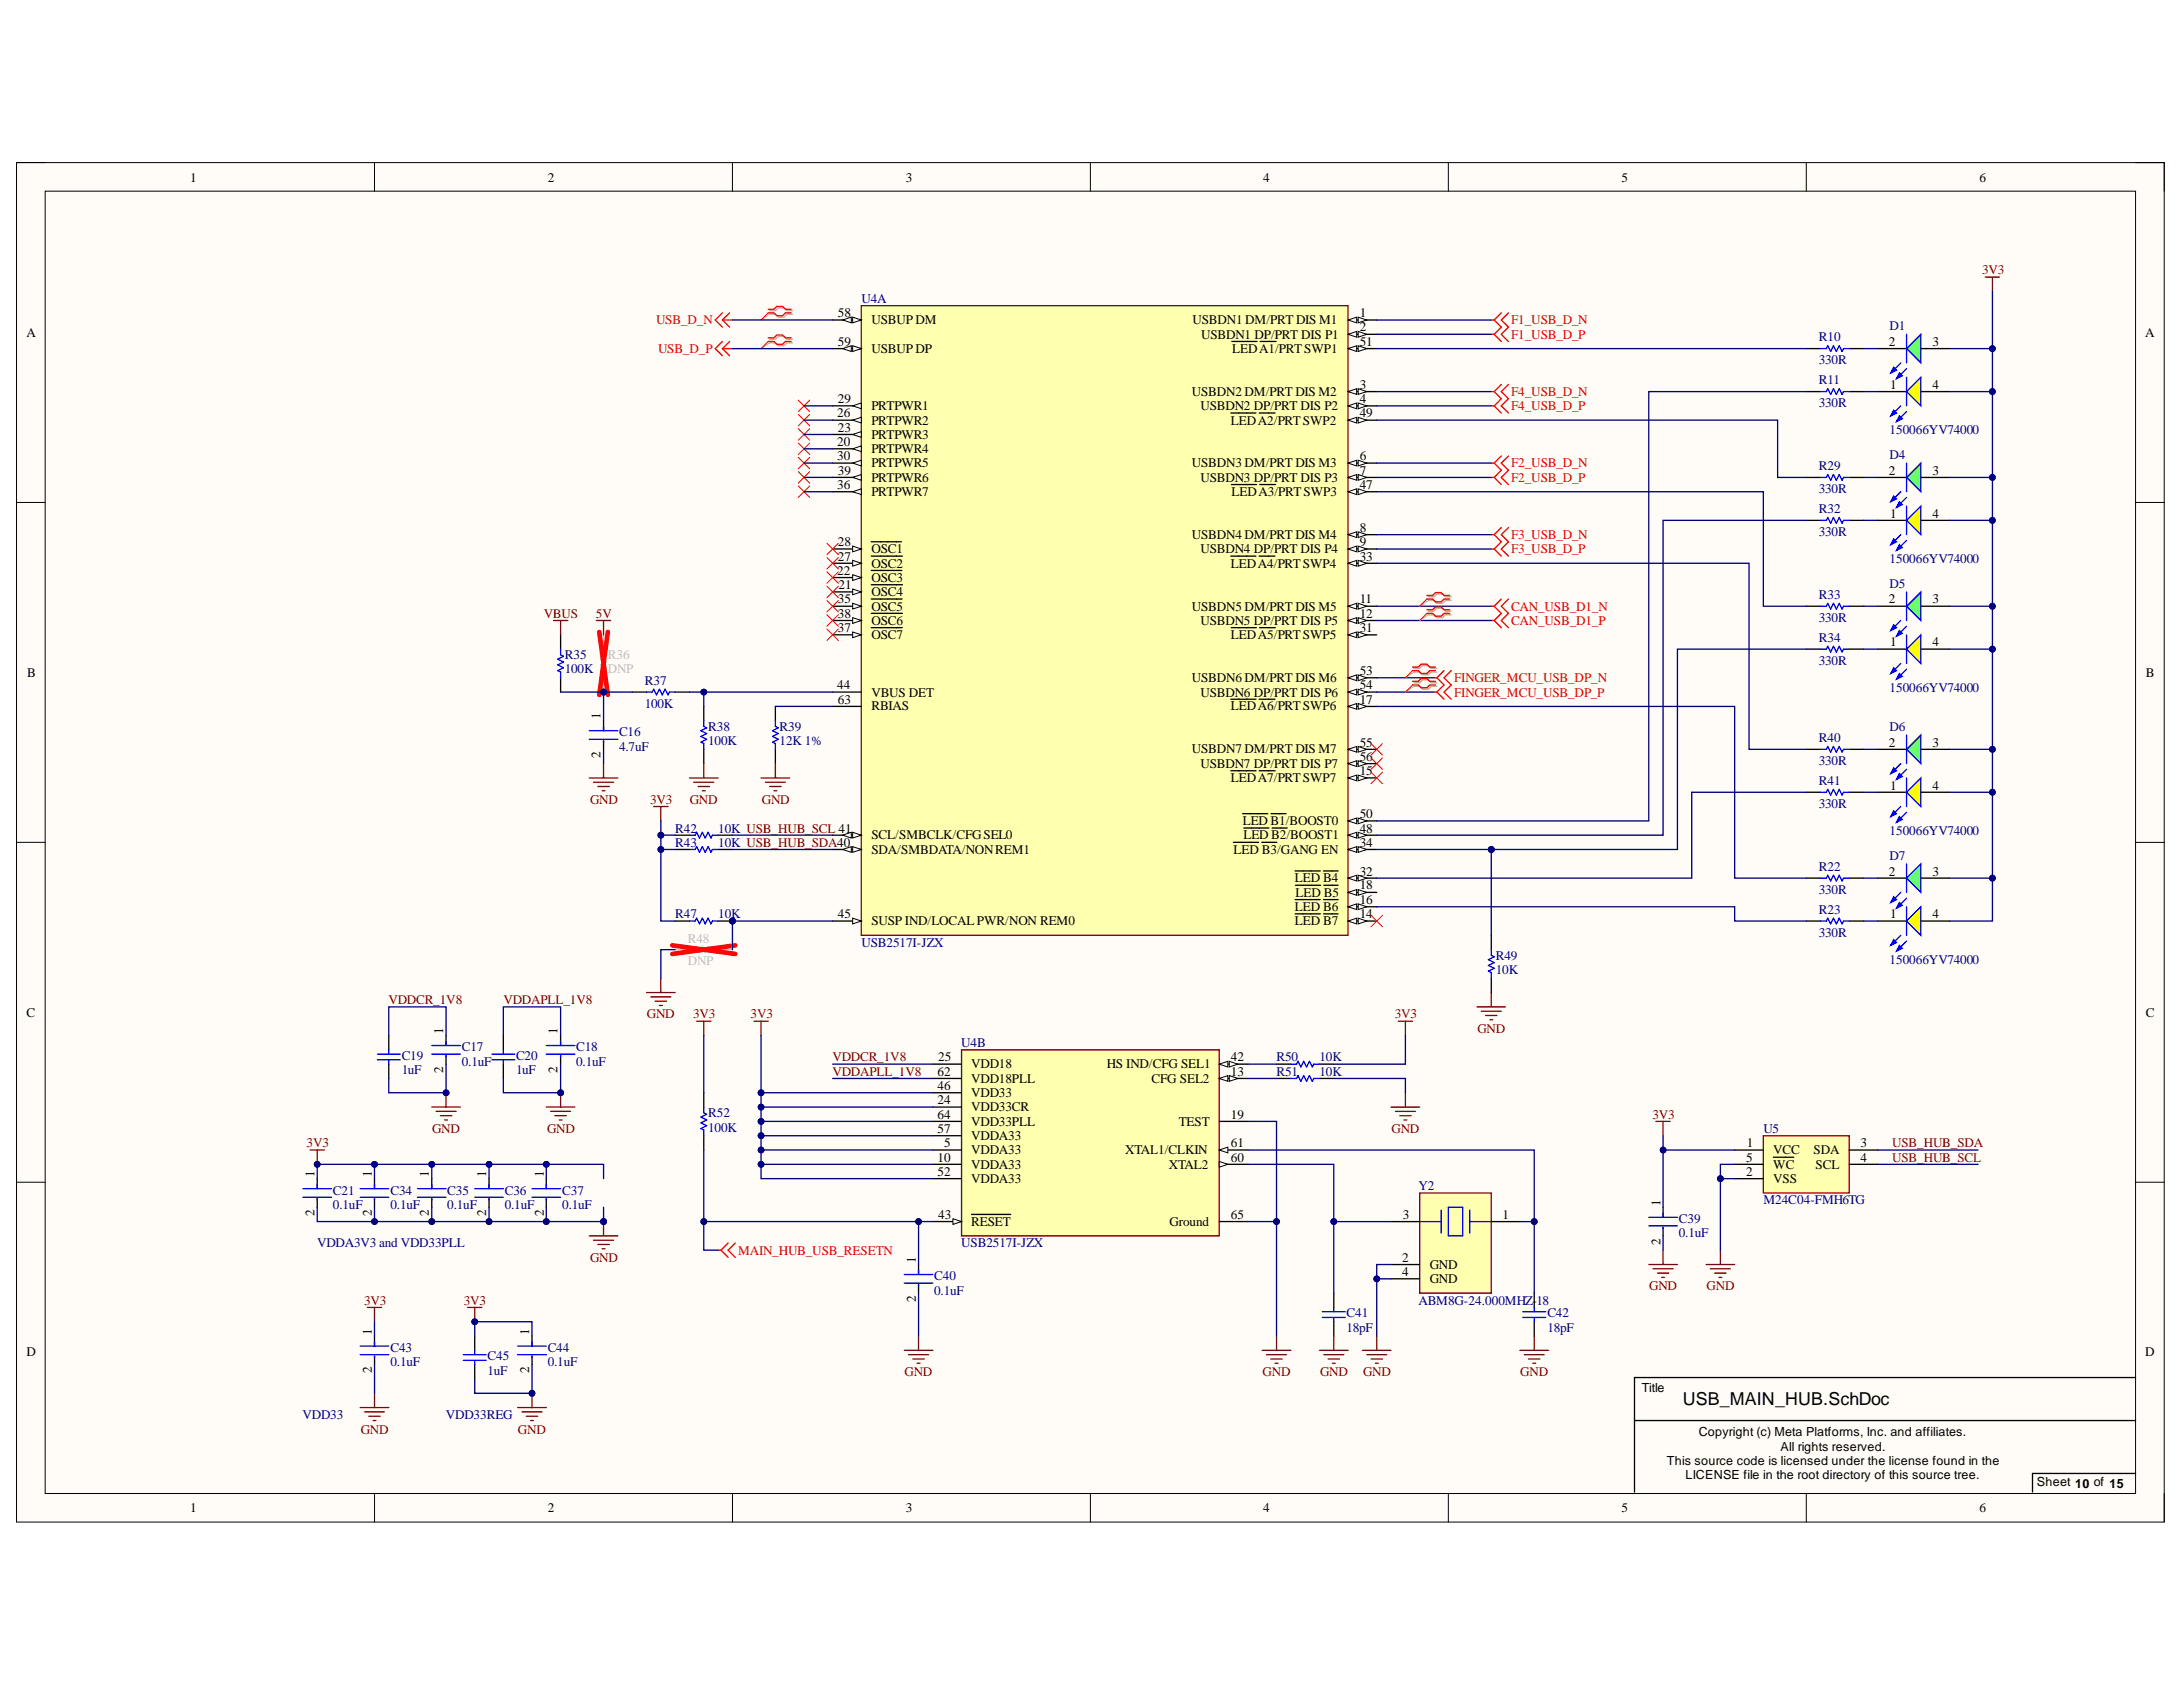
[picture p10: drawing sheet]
<svg xmlns="http://www.w3.org/2000/svg" width="279mm" height="216mm" viewBox="0 0 279 216" stroke-linecap="round" stroke-linejoin="round" font-family="sans-serif">
<defs><g id="words">
<text font-size="2.3" x="215.4" y="179.8">USB_MAIN_HUB.SchDoc</text>
<g font-size="1.7">
<text x="24.4" y="23.2">1</text>
<text x="70.1" y="23.2">2</text>
<text x="115.9" y="23.2">3</text>
<text x="161.7" y="23.2">4</text>
<text x="207.5" y="23.2">5</text>
<text x="253.4" y="23.2">6</text>
<text x="107.2" y="40.6">58</text>
<text x="111.5" y="41.5">USBUP DM</text>
<text x="152.6" y="41.5">USBDN1 DM/PRT DIS M1</text>
<text x="174" y="40.6">1</text>
<text x="3.4" y="43.1">A</text>
<text x="107.2" y="44.3">59</text>
<text x="111.5" y="45.2">USBUP DP</text>
<text x="153.7" y="43.3">USBDN1 DP/PRT DIS P1</text>
<text x="157.7" y="45.2">LEDA1/PRTSWP1</text>
<text x="174" y="42.4">2</text>
<text x="174" y="44.3">51</text>
<text x="241.8" y="44.3">2</text>
<text x="247.3" y="44.3">3</text>
<text x="274.6" y="43.1">A</text>
<text x="107.1" y="53.4">26</text>
<text x="107.2" y="51.6">29</text>
<text x="111.5" y="52.5">PRTPWR1</text>
<text x="152.6" y="50.7">USBDN2 DM/PRT DIS M2</text>
<text x="153.7" y="52.5">USBDN2 DP/PRT DIS P2</text>
<text x="174" y="49.8">3</text>
<text x="174" y="51.6">4</text>
<text x="174" y="53.4">49</text>
<text x="241.9" y="49.8">1</text>
<text x="247.3" y="49.8">4</text>
<text x="107.1" y="57.1">20</text>
<text x="107.1" y="58.9">30</text>
<text x="107.2" y="55.3">23</text>
<text x="111.5" y="54.3">PRTPWR2</text>
<text x="111.5" y="56.2">PRTPWR3</text>
<text x="111.5" y="58">PRTPWR4</text>
<text x="111.5" y="59.8">PRTPWR5</text>
<text x="152.6" y="59.8">USBDN3 DM/PRT DIS M3</text>
<text x="157.5" y="54.3">LEDA2/PRTSWP2</text>
<text x="174" y="58.9">6</text>
<text x="107.1" y="62.6">36</text>
<text x="107.2" y="60.8">39</text>
<text x="111.5" y="61.7">PRTPWR6</text>
<text x="111.5" y="63.5">PRTPWR7</text>
<text x="153.7" y="61.7">USBDN3 DP/PRT DIS P3</text>
<text x="157.6" y="63.5">LEDA3/PRTSWP3</text>
<text x="174" y="60.8">7</text>
<text x="174" y="62.6">47</text>
<text x="241.8" y="60.8">2</text>
<text x="247.3" y="60.8">3</text>
<text x="107.2" y="69.9">28</text>
<text x="107.2" y="71.7">27</text>
<text x="111.5" y="70.8">OSC1</text>
<text x="152.6" y="69">USBDN4 DM/PRT DIS M4</text>
<text x="153.7" y="70.8">USBDN4 DP/PRT DIS P4</text>
<text x="174" y="68.1">8</text>
<text x="174" y="69.9">9</text>
<text x="174" y="71.7">33</text>
<text x="241.9" y="66.2">1</text>
<text x="247.3" y="66.2">4</text>
<text x="107.1" y="73.6">22</text>
<text x="107.2" y="77.2">35</text>
<text x="107.3" y="75.4">21</text>
<text x="111.5" y="72.7">OSC2</text>
<text x="111.5" y="74.4">OSC3</text>
<text x="111.5" y="76.3">OSC4</text>
<text x="157.5" y="72.7">LEDA4/PRTSWP4</text>
<text x="174" y="77.2">11</text>
<text x="241.8" y="77.2">2</text>
<text x="247.3" y="77.2">3</text>
<text x="107.2" y="79.1">38</text>
<text x="107.2" y="80.9">37</text>
<text x="111.5" y="78.2">OSC5</text>
<text x="111.5" y="79.9">OSC6</text>
<text x="111.5" y="81.8">OSC7</text>
<text x="152.6" y="78.2">USBDN5 DM/PRT DIS M5</text>
<text x="153.7" y="79.9">USBDN5 DP/PRT DIS P5</text>
<text x="157.5" y="81.8">LEDA5/PRTSWP5</text>
<text x="174" y="79.1">12</text>
<text x="174" y="80.9">31</text>
<text x="241.9" y="82.7">1</text>
<text x="247.3" y="82.7">4</text>
<text x="3.5" y="86.6">B</text>
<text x="107.1" y="88.2">44</text>
<text x="111.5" y="89.2">VBUS DET</text>
<text x="152.6" y="87.3">USBDN6 DM/PRT DIS M6</text>
<text x="153.7" y="89.2">USBDN6 DP/PRT DIS P6</text>
<text x="174" y="86.4">53</text>
<text x="174" y="88.2">54</text>
<text x="274.7" y="86.6">B</text>
<text x="76.9" y="92" transform="rotate(-90 76.9 92)">1</text>
<text x="107.2" y="90.1">63</text>
<text x="111.5" y="90.9">RBIAS</text>
<text x="157.5" y="90.9">LEDA6/PRTSWP6</text>
<text x="174" y="95.6">55</text>
<text x="174" y="90.1">17</text>
<text x="241.8" y="95.6">2</text>
<text x="247.3" y="95.6">3</text>
<text x="76.9" y="97" transform="rotate(-90 76.9 97)">2</text>
<text x="152.6" y="96.4">USBDN7 DM/PRT DIS M7</text>
<text x="153.7" y="98.3">USBDN7 DP/PRT DIS P7</text>
<text x="157.5" y="100.1">LEDA7/PRTSWP7</text>
<text x="174" y="97.3">56</text>
<text x="174" y="99.2">15</text>
<text x="241.9" y="101.1">1</text>
<text x="247.3" y="101.1">4</text>
<text x="111.5" y="107.4">SCL/SMBCLK/CFGSEL0</text>
<text x="159.1" y="105.6">LED B1/BOOST0</text>
<text x="159.1" y="107.4">LED B2/BOOST1</text>
<text x="174" y="104.7">50</text>
<text x="174" y="106.6">48</text>
<text x="111.5" y="109.3">SDA/SMBDATA/NONREM1</text>
<text x="157.9" y="109.3">LED B3/GANG EN</text>
<text x="165.7" y="112.9">LED B4</text>
<text x="174" y="108.3">34</text>
<text x="174" y="112.1">32</text>
<text x="174" y="113.8">18</text>
<text x="241.8" y="112.1">2</text>
<text x="247.3" y="112.1">3</text>
<text x="107.2" y="117.5">45</text>
<text x="111.5" y="118.4">SUSP IND/LOCAL PWR/NON REM0</text>
<text x="165.7" y="116.6">LED B6</text>
<text x="165.7" y="118.4">LED B7</text>
<text x="165.8" y="114.8">LED B5</text>
<text x="174" y="115.7">16</text>
<text x="174" y="117.5">14</text>
<text x="241.9" y="117.5">1</text>
<text x="247.3" y="117.5">4</text>
<text x="3.4" y="130.1">C</text>
<text x="274.7" y="130.1">C</text>
<text x="56.7" y="137.3" transform="rotate(-90 56.7 137.3)">2</text>
<text x="56.7" y="132.3" transform="rotate(-90 56.7 132.3)">1</text>
<text x="71.4" y="137.3" transform="rotate(-90 71.4 137.3)">2</text>
<text x="71.4" y="132.3" transform="rotate(-90 71.4 132.3)">1</text>
<text x="120" y="137.7">62</text>
<text x="120.1" y="135.8">25</text>
<text x="124.3" y="136.7">VDD18</text>
<text x="141.6" y="136.7">HS IND/CFG SEL1</text>
<text x="157.5" y="137.7">13</text>
<text x="157.5" y="135.8">42</text>
<text x="120" y="139.5">46</text>
<text x="120" y="141.3">24</text>
<text x="120" y="143.2">64</text>
<text x="124.3" y="138.6">VDD18PLL</text>
<text x="124.3" y="140.5">VDD33</text>
<text x="124.3" y="142.2">VDD33CR</text>
<text x="147.4" y="138.6">CFG SEL2</text>
<text x="157.5" y="143.2">19</text>
<text x="120" y="145">57</text>
<text x="120" y="148.6">10</text>
<text x="120.8" y="146.8">5</text>
<text x="124.3" y="144.1">VDD33PLL</text>
<text x="124.3" y="145.9">VDDA33</text>
<text x="124.3" y="147.7">VDDA33</text>
<text x="124.3" y="149.6">VDDA33</text>
<text x="144" y="147.7">XTAL1/CLKIN</text>
<text x="149.6" y="149.6">XTAL2</text>
<text x="150.9" y="144.1">TEST</text>
<text x="157.5" y="146.8">61</text>
<text x="157.5" y="148.6">60</text>
<text x="223.5" y="148.6">5</text>
<text x="223.6" y="146.8">1</text>
<text x="227" y="147.7">VCC</text>
<text x="227" y="149.6">WC</text>
<text x="232.1" y="147.7">SDA</text>
<text x="232.4" y="149.6">SCL</text>
<text x="238.1" y="146.8">3</text>
<text x="238.1" y="148.6">4</text>
<text x="40.3" y="155.7" transform="rotate(-90 40.3 155.7)">2</text>
<text x="40.3" y="150.7" transform="rotate(-90 40.3 150.7)">1</text>
<text x="47.6" y="155.7" transform="rotate(-90 47.6 155.7)">2</text>
<text x="47.6" y="150.7" transform="rotate(-90 47.6 150.7)">1</text>
<text x="54.9" y="155.7" transform="rotate(-90 54.9 155.7)">2</text>
<text x="54.9" y="150.7" transform="rotate(-90 54.9 150.7)">1</text>
<text x="62.2" y="155.7" transform="rotate(-90 62.2 155.7)">2</text>
<text x="62.2" y="150.7" transform="rotate(-90 62.2 150.7)">1</text>
<text x="69.6" y="155.7" transform="rotate(-90 69.6 155.7)">2</text>
<text x="69.6" y="150.7" transform="rotate(-90 69.6 150.7)">1</text>
<text x="120" y="150.5">52</text>
<text x="124.3" y="151.4">VDDA33</text>
<text x="212.5" y="154.3" transform="rotate(-90 212.5 154.3)">1</text>
<text x="223.5" y="150.5">2</text>
<text x="227" y="151.4">VSS</text>
<text x="117.2" y="161.7" transform="rotate(-90 117.2 161.7)">1</text>
<text x="120.1" y="156">43</text>
<text x="124.3" y="156.9">RESET</text>
<text x="149.7" y="156.9">Ground</text>
<text x="157.5" y="156">65</text>
<text x="179.4" y="161.5">2</text>
<text x="179.5" y="156">3</text>
<text x="192.3" y="156">1</text>
<text x="212.5" y="159.3" transform="rotate(-90 212.5 159.3)">2</text>
<text x="117.2" y="166.7" transform="rotate(-90 117.2 166.7)">2</text>
<text x="179.4" y="163.3">4</text>
<text x="183" y="162.4">GND</text>
<text x="183" y="164.2">GND</text>
<text x="3.4" y="173.6">D</text>
<text x="47.6" y="170.8" transform="rotate(-90 47.6 170.8)">1</text>
<text x="67.7" y="170.8" transform="rotate(-90 67.7 170.8)">1</text>
<text x="274.6" y="173.6">D</text>
<text x="47.6" y="175.8" transform="rotate(-90 47.6 175.8)">2</text>
<text x="67.7" y="175.8" transform="rotate(-90 67.7 175.8)">2</text>
<text x="24.4" y="193.5">1</text>
<text x="70.1" y="193.5">2</text>
<text x="115.9" y="193.5">3</text>
<text x="161.7" y="193.5">4</text>
<text x="207.5" y="193.5">5</text>
<text x="253.4" y="193.5">6</text>
</g>
<g font-size="1.7" fill="#800000">
<text x="253.7" y="35.1">3V3</text>
<text x="69.6" y="79.1">VBUS</text>
<text x="76.3" y="79.1">5V</text>
<text x="75.5" y="102.8">GND</text>
<text x="83.2" y="102.8">3V3</text>
<text x="88.3" y="102.8">GND</text>
<text x="97.5" y="102.8">GND</text>
<text x="49.7" y="128.5">VDDCR_1V8</text>
<text x="64.4" y="128.5">VDDAPLL_1V8</text>
<text x="82.8" y="130.3">GND</text>
<text x="88.7" y="130.3">3V3</text>
<text x="96.1" y="130.3">3V3</text>
<text x="178.5" y="130.3">3V3</text>
<text x="106.5" y="135.8">VDDCR_1V8</text>
<text x="106.5" y="137.7">VDDAPLL_1V8</text>
<text x="189.1" y="132.2">GND</text>
<text x="211.5" y="143.2">3V3</text>
<text x="39.2" y="146.8">3V3</text>
<text x="55.3" y="145">GND</text>
<text x="70" y="145">GND</text>
<text x="178.1" y="145">GND</text>
<text x="242.2" y="146.8">USB_HUB_SDA</text>
<text x="242.2" y="148.6">USB_HUB_SCL</text>
<text x="75.5" y="161.5">GND</text>
<text x="46.6" y="167">3V3</text>
<text x="59.4" y="167">3V3</text>
<text x="211.1" y="165.1">GND</text>
<text x="218.4" y="165.1">GND</text>
<text x="115.8" y="176.1">GND</text>
<text x="161.6" y="176.1">GND</text>
<text x="169" y="176.1">GND</text>
<text x="174.5" y="176.1">GND</text>
<text x="194.6" y="176.1">GND</text>
<text x="46.2" y="183.5">GND</text>
<text x="66.3" y="183.5">GND</text>
</g>
<g font-size="1.7" fill="#f00">
<text x="84" y="41.5">USB_D_N</text>
<text x="193.4" y="41.5">F1_USB_D_N</text>
<text x="84.2" y="45.2">USB_D_P</text>
<text x="193.4" y="43.3">F1_USB_D_P</text>
<text x="193.4" y="52.5">F4_USB_D_P</text>
<text x="193.4" y="50.7">F4_USB_D_N</text>
<text x="193.4" y="59.8">F2_USB_D_N</text>
<text x="193.4" y="61.7">F2_USB_D_P</text>
<text x="193.4" y="70.8">F3_USB_D_P</text>
<text x="193.4" y="69">F3_USB_D_N</text>
<text x="193.4" y="78.2">CAN_USB_D1_N</text>
<text x="193.4" y="79.9">CAN_USB_D1_P</text>
<text x="186.1" y="89.2">FINGER_MCU_USB_DP_P</text>
<text x="186.1" y="87.3">FINGER_MCU_USB_DP_N</text>
<text x="94.5" y="160.6">MAIN_HUB_USB_RESETN</text>
</g>
<g font-size="1.7" fill="#000080">
<text x="110.3" y="38.8">U4A</text>
<text x="232.8" y="43.7">R10</text>
<text x="232.8" y="46.6">330R</text>
<text x="241.8" y="42.2">D1</text>
<text x="232.8" y="49.2">R11</text>
<text x="232.8" y="52.1">330R</text>
<text x="241.8" y="58.7">D4</text>
<text x="241.8" y="55.6">150066YV74000</text>
<text x="232.8" y="60.2">R29</text>
<text x="232.8" y="63.1">330R</text>
<text x="232.8" y="65.7">R32</text>
<text x="232.8" y="68.6">330R</text>
<text x="232.8" y="76.6">R33</text>
<text x="241.8" y="72.1">150066YV74000</text>
<text x="241.8" y="75.2">D5</text>
<text x="232.8" y="79.6">330R</text>
<text x="232.8" y="82.1">R34</text>
<text x="72.3" y="84.3">R35</text>
<text x="72.3" y="86.2">100K</text>
<text x="82.5" y="87.6">R37</text>
<text x="232.8" y="85.1">330R</text>
<text x="241.8" y="88.6">150066YV74000</text>
<text x="79.2" y="94.2">C16</text>
<text x="82.5" y="90.6">100K</text>
<text x="90.7" y="93.5">R38</text>
<text x="90.7" y="95.3">100K</text>
<text x="99.8" y="93.5">R39</text>
<text x="99.8" y="95.3">12K 1%</text>
<text x="232.8" y="95">R40</text>
<text x="241.8" y="93.5">D6</text>
<text x="79.2" y="96.1">4.7uF</text>
<text x="232.8" y="97.9">330R</text>
<text x="232.8" y="100.5">R41</text>
<text x="86.4" y="106.6">R42</text>
<text x="91.9" y="106.6">10K USB_HUB_SCL 41</text>
<text x="232.8" y="103.4">330R</text>
<text x="241.8" y="106.9">150066YV74000</text>
<text x="86.4" y="108.3">R43</text>
<text x="91.9" y="108.3">10K USB_HUB_SDA40</text>
<text x="232.8" y="111.5">R22</text>
<text x="241.8" y="110">D7</text>
<text x="86.4" y="117.5">R47</text>
<text x="91.9" y="117.5">10K</text>
<text x="232.8" y="117">R23</text>
<text x="232.8" y="119.9">330R</text>
<text x="232.8" y="114.4">330R</text>
<text x="110.3" y="121.2">USB2517I-JZX</text>
<text x="191.5" y="122.9">R49</text>
<text x="191.5" y="124.6">10K</text>
<text x="241.8" y="123.4">150066YV74000</text>
<text x="51.4" y="135.6">C19</text>
<text x="51.4" y="137.5">1uF</text>
<text x="59.1" y="134.5">C17</text>
<text x="59.1" y="136.4">0.1uF</text>
<text x="66" y="135.6">C20</text>
<text x="66" y="137.5">1uF</text>
<text x="73.7" y="134.5">C18</text>
<text x="73.7" y="136.4">0.1uF</text>
<text x="123" y="134">U4B</text>
<text x="163.4" y="137.7">R51</text>
<text x="163.4" y="135.8">R50</text>
<text x="168.9" y="137.7">10K</text>
<text x="168.9" y="135.8">10K</text>
<text x="90.7" y="143">R52</text>
<text x="90.7" y="144.8">100K</text>
<text x="225.7" y="145">U5</text>
<text x="42.6" y="152.9">C21</text>
<text x="42.6" y="154.7">0.1uF</text>
<text x="50" y="152.9">C34</text>
<text x="50" y="154.7">0.1uF</text>
<text x="57.2" y="152.9">C35</text>
<text x="57.2" y="154.7">0.1uF</text>
<text x="64.6" y="152.9">C36</text>
<text x="64.6" y="154.7">0.1uF</text>
<text x="72" y="152.9">C37</text>
<text x="72" y="154.7">0.1uF</text>
<text x="181.6" y="152.3">Y2</text>
<text x="225.7" y="154.1">M24C04-FMH6TG</text>
<text x="40.6" y="159.6">VDDA3V3 and VDD33PLL</text>
<text x="123" y="159.6">USB2517I-JZX</text>
<text x="214.9" y="156.5">C39</text>
<text x="214.9" y="158.4">0.1uF</text>
<text x="119.6" y="163.9">C40</text>
<text x="119.6" y="165.7">0.1uF</text>
<text x="181.6" y="167">ABM8G-24.000MHZ-18</text>
<text x="50" y="173">C43</text>
<text x="70.1" y="173">C44</text>
<text x="172.3" y="168.6">C41</text>
<text x="172.3" y="170.5">18pF</text>
<text x="198" y="168.6">C42</text>
<text x="198" y="170.5">18pF</text>
<text x="50" y="174.8">0.1uF</text>
<text x="62.4" y="174.1">C45</text>
<text x="62.4" y="175.9">1uF</text>
<text x="70.1" y="174.8">0.1uF</text>
<text x="38.7" y="181.6">VDD33</text>
<text x="57.1" y="181.6">VDD33REG</text>
</g>
<g font-size="1.7" fill="#bfbebc">
<text x="77.8" y="84.3">R36</text>
<text x="77.8" y="86.2">DNP</text>
<text x="88" y="120.7">R48</text>
<text x="88" y="123.5">DNP</text>
</g>
<g font-size="1.6">
<text x="210.1" y="178.1">Title</text>
<text x="217.4" y="183.8">Copyright (c) Meta Platforms, Inc. and affiliates.</text>
<text x="227.9" y="185.7">All rights reserved.</text>
<text x="213.4" y="187.5">This source code is licensed under the license found in the</text>
<text x="215.7" y="189.3">LICENSE file in the root directory of this source tree.</text>
<text x="260.7" y="190.2">Sheet 10 of 15</text>
</g>
</g></defs>
<path d="M2.1 20.8h274.9v174h-274.9z" fill-rule="evenodd" fill="#fffcf8"/>
<path d="M2.1 20.8h274.9v174h-274.9z" fill="none" stroke="#000" stroke-width=".13"/>
<path d="M5.8 24.5h267.5v166.6h-267.5z" fill-rule="evenodd" fill="#fffcf8"/>
<g fill="none" stroke="#000" stroke-width=".13">
<path d="M2.1 20.8h3.7M5.8 24.5h267.5v166.6h-267.5zM47.9 20.8v3.7M93.7 20.8v3.7M139.6 20.8v3.7M185.4 20.8v3.7M231.2 20.8v3.7M273.3 20.8h3.7v3.7M2.1 64.3h3.7M273.3 64.3h3.7M2.1 107.8h3.7M273.3 107.8h3.7"/>
<path d="M2.1 151.3h3.7M273.3 151.3h3.7M47.9 191.1v3.7M93.7 191.1v3.7M139.6 191.1v3.7M185.4 191.1v3.7M231.2 191.1v3.7M277 191.1v3.7"/>
</g>
<path d="M110.2 39.1h62.3v80.6h-62.3z" fill-rule="evenodd" fill="#ffffb0"/>
<path d="M110.2 39.1h62.3v80.6h-62.3z" fill="none" stroke="#800000" stroke-width=".17"/>
<path d="M172.5 41h3.7" fill="none" stroke="#000" stroke-width=".17"/>
<path d="M172.5 41l1.1-.4v.7z" fill="#f8fcff"/>
<path d="M172.5 41l1.1-.4v.7z" fill="none" stroke="#000" stroke-width=".13"/>
<path d="M173.8 40.6l1.1 .4-1.1 .3z" fill="#f8fcff"/>
<path d="M173.8 40.6l1.1 .4-1.1 .3z" fill="none" stroke="#000" stroke-width=".13"/>
<path d="M172.5 42.8h3.7" fill="none" stroke="#000" stroke-width=".17"/>
<path d="M172.5 42.8l1.1-.4v.8z" fill="#f8fcff"/>
<path d="M172.5 42.8l1.1-.4v.8z" fill="none" stroke="#000" stroke-width=".13"/>
<path d="M173.8 42.4l1.1 .4-1.1 .4z" fill="#f8fcff"/>
<path d="M173.8 42.4l1.1 .4-1.1 .4z" fill="none" stroke="#000" stroke-width=".13"/>
<path d="M172.5 50.1h3.7" fill="none" stroke="#000" stroke-width=".17"/>
<path d="M172.5 50.1l1.1-.4v.8z" fill="#f8fcff"/>
<path d="M172.5 50.1l1.1-.4v.8z" fill="none" stroke="#000" stroke-width=".13"/>
<path d="M173.8 49.7l1.1 .4-1.1 .4z" fill="#f8fcff"/>
<path d="M173.8 49.7l1.1 .4-1.1 .4z" fill="none" stroke="#000" stroke-width=".13"/>
<path d="M172.5 51.9h3.7" fill="none" stroke="#000" stroke-width=".17"/>
<path d="M172.5 51.9l1.1-.3v.7z" fill="#f8fcff"/>
<path d="M172.5 51.9l1.1-.3v.7z" fill="none" stroke="#000" stroke-width=".13"/>
<path d="M173.8 51.6l1.1 .3-1.1 .4z" fill="#f8fcff"/>
<path d="M173.8 51.6l1.1 .3-1.1 .4z" fill="none" stroke="#000" stroke-width=".13"/>
<path d="M172.5 59.3h3.7" fill="none" stroke="#000" stroke-width=".17"/>
<path d="M172.5 59.3l1.1-.4v.7z" fill="#f8fcff"/>
<path d="M172.5 59.3l1.1-.4v.7z" fill="none" stroke="#000" stroke-width=".13"/>
<path d="M173.8 58.9l1.1 .4-1.1 .3z" fill="#f8fcff"/>
<path d="M173.8 58.9l1.1 .4-1.1 .3z" fill="none" stroke="#000" stroke-width=".13"/>
<path d="M172.5 61.1h3.7" fill="none" stroke="#000" stroke-width=".17"/>
<path d="M172.5 61.1l1.1-.4v.8z" fill="#f8fcff"/>
<path d="M172.5 61.1l1.1-.4v.8z" fill="none" stroke="#000" stroke-width=".13"/>
<path d="M173.8 60.7l1.1 .4-1.1 .4z" fill="#f8fcff"/>
<path d="M173.8 60.7l1.1 .4-1.1 .4z" fill="none" stroke="#000" stroke-width=".13"/>
<path d="M172.5 68.4h3.7" fill="none" stroke="#000" stroke-width=".17"/>
<path d="M172.5 68.4l1.1-.3v.7z" fill="#f8fcff"/>
<path d="M172.5 68.4l1.1-.3v.7z" fill="none" stroke="#000" stroke-width=".13"/>
<path d="M173.8 68.1l1.1 .3-1.1 .4z" fill="#f8fcff"/>
<path d="M173.8 68.1l1.1 .3-1.1 .4z" fill="none" stroke="#000" stroke-width=".13"/>
<path d="M172.5 70.3h3.7" fill="none" stroke="#000" stroke-width=".17"/>
<path d="M172.5 70.3l1.1-.4v.7z" fill="#f8fcff"/>
<path d="M172.5 70.3l1.1-.4v.7z" fill="none" stroke="#000" stroke-width=".13"/>
<path d="M173.8 69.9l1.1 .4-1.1 .3z" fill="#f8fcff"/>
<path d="M173.8 69.9l1.1 .4-1.1 .3z" fill="none" stroke="#000" stroke-width=".13"/>
<path d="M172.5 77.6h3.7" fill="none" stroke="#000" stroke-width=".17"/>
<path d="M172.5 77.6l1.1-.4v.8z" fill="#f8fcff"/>
<path d="M172.5 77.6l1.1-.4v.8z" fill="none" stroke="#000" stroke-width=".13"/>
<path d="M173.8 77.2l1.1 .4-1.1 .4z" fill="#f8fcff"/>
<path d="M173.8 77.2l1.1 .4-1.1 .4z" fill="none" stroke="#000" stroke-width=".13"/>
<path d="M172.5 79.4h3.7" fill="none" stroke="#000" stroke-width=".17"/>
<path d="M172.5 79.4l1.1-.3v.7z" fill="#f8fcff"/>
<path d="M172.5 79.4l1.1-.3v.7z" fill="none" stroke="#000" stroke-width=".13"/>
<path d="M173.8 79.1l1.1 .3-1.1 .4z" fill="#f8fcff"/>
<path d="M173.8 79.1l1.1 .3-1.1 .4z" fill="none" stroke="#000" stroke-width=".13"/>
<path d="M172.5 86.7h3.7" fill="none" stroke="#000" stroke-width=".17"/>
<path d="M172.5 86.7l1.1-.3v.7z" fill="#f8fcff"/>
<path d="M172.5 86.7l1.1-.3v.7z" fill="none" stroke="#000" stroke-width=".13"/>
<path d="M173.8 86.4l1.1 .3-1.1 .4z" fill="#f8fcff"/>
<path d="M173.8 86.4l1.1 .3-1.1 .4z" fill="none" stroke="#000" stroke-width=".13"/>
<path d="M172.5 88.6h3.7" fill="none" stroke="#000" stroke-width=".17"/>
<path d="M172.5 88.6l1.1-.4v.7z" fill="#f8fcff"/>
<path d="M172.5 88.6l1.1-.4v.7z" fill="none" stroke="#000" stroke-width=".13"/>
<path d="M173.8 88.2l1.1 .4-1.1 .3z" fill="#f8fcff"/>
<path d="M173.8 88.2l1.1 .4-1.1 .3z" fill="none" stroke="#000" stroke-width=".13"/>
<path d="M172.5 95.9h3.7" fill="none" stroke="#000" stroke-width=".17"/>
<path d="M172.5 95.9l1.1-.4v.8z" fill="#f8fcff"/>
<path d="M172.5 95.9l1.1-.4v.8z" fill="none" stroke="#000" stroke-width=".13"/>
<path d="M173.8 95.5l1.1 .4-1.1 .4z" fill="#f8fcff"/>
<path d="M173.8 95.5l1.1 .4-1.1 .4z" fill="none" stroke="#000" stroke-width=".13"/>
<path d="M172.5 97.7h3.7" fill="none" stroke="#000" stroke-width=".17"/>
<path d="M172.5 97.7l1.1-.3v.7z" fill="#f8fcff"/>
<path d="M172.5 97.7l1.1-.3v.7z" fill="none" stroke="#000" stroke-width=".13"/>
<path d="M173.8 97.4l1.1 .3-1.1 .4z" fill="#f8fcff"/>
<path d="M173.8 97.4l1.1 .3-1.1 .4z" fill="none" stroke="#000" stroke-width=".13"/>
<path d="M106.6 51.9h3.6" fill="none" stroke="#000" stroke-width=".17"/>
<path d="M109.1 51.9l1.1-.3v.7z" fill="#f8fcff"/>
<path d="M109.1 51.9l1.1-.3v.7z" fill="none" stroke="#000" stroke-width=".13"/>
<path d="M106.6 53.8h3.6" fill="none" stroke="#000" stroke-width=".17"/>
<path d="M109.1 53.8l1.1-.4v.7z" fill="#f8fcff"/>
<path d="M109.1 53.8l1.1-.4v.7z" fill="none" stroke="#000" stroke-width=".13"/>
<path d="M106.6 55.6h3.6" fill="none" stroke="#000" stroke-width=".17"/>
<path d="M109.1 55.6l1.1-.4v.8z" fill="#f8fcff"/>
<path d="M109.1 55.6l1.1-.4v.8z" fill="none" stroke="#000" stroke-width=".13"/>
<path d="M106.6 57.4h3.6" fill="none" stroke="#000" stroke-width=".17"/>
<path d="M109.1 57.4l1.1-.3v.7z" fill="#f8fcff"/>
<path d="M109.1 57.4l1.1-.3v.7z" fill="none" stroke="#000" stroke-width=".13"/>
<path d="M106.6 59.3h3.6" fill="none" stroke="#000" stroke-width=".17"/>
<path d="M109.1 59.3l1.1-.4v.7z" fill="#f8fcff"/>
<path d="M109.1 59.3l1.1-.4v.7z" fill="none" stroke="#000" stroke-width=".13"/>
<path d="M106.6 61.1h3.6" fill="none" stroke="#000" stroke-width=".17"/>
<path d="M109.1 61.1l1.1-.4v.8z" fill="#f8fcff"/>
<path d="M109.1 61.1l1.1-.4v.8z" fill="none" stroke="#000" stroke-width=".13"/>
<path d="M106.6 62.9h3.6" fill="none" stroke="#000" stroke-width=".17"/>
<path d="M109.1 62.9l1.1-.3v.7z" fill="#f8fcff"/>
<path d="M109.1 62.9l1.1-.3v.7z" fill="none" stroke="#000" stroke-width=".13"/>
<path d="M106.6 41h3.6" fill="none" stroke="#000" stroke-width=".17"/>
<path d="M109.1 40.6l1.1 .4-1.1 .3z" fill="#f8fcff"/>
<path d="M109.1 40.6l1.1 .4-1.1 .3z" fill="none" stroke="#000" stroke-width=".13"/>
<path d="M107.9 41l1.1-.4v.7z" fill="#f8fcff"/>
<path d="M107.9 41l1.1-.4v.7z" fill="none" stroke="#000" stroke-width=".13"/>
<path d="M106.6 44.6h3.6" fill="none" stroke="#000" stroke-width=".17"/>
<path d="M109.1 44.2l1.1 .4-1.1 .4z" fill="#f8fcff"/>
<path d="M109.1 44.2l1.1 .4-1.1 .4z" fill="none" stroke="#000" stroke-width=".13"/>
<path d="M107.9 44.6l1.1-.4v.8z" fill="#f8fcff"/>
<path d="M107.9 44.6l1.1-.4v.8z" fill="none" stroke="#000" stroke-width=".13"/>
<path d="M172.5 44.6h3.7" fill="none" stroke="#000" stroke-width=".17"/>
<path d="M172.5 44.6l1.1-.3v.7z" fill="#f8fcff"/>
<path d="M172.5 44.6l1.1-.3v.7z" fill="none" stroke="#000" stroke-width=".13"/>
<path d="M173.8 44.3l1.1 .3-1.1 .4z" fill="#f8fcff"/>
<path d="M173.8 44.3l1.1 .3-1.1 .4z" fill="none" stroke="#000" stroke-width=".13"/>
<path d="M157.7 43.7h3.2M161.3 43.7h2M172.5 53.8h3.7" fill="none" stroke="#000" stroke-width=".17"/>
<path d="M172.5 53.8l1.1-.4v.7z" fill="#f8fcff"/>
<path d="M172.5 53.8l1.1-.4v.7z" fill="none" stroke="#000" stroke-width=".13"/>
<path d="M173.8 53.4l1.1 .4-1.1 .3z" fill="#f8fcff"/>
<path d="M173.8 53.4l1.1 .4-1.1 .3z" fill="none" stroke="#000" stroke-width=".13"/>
<path d="M157.5 52.9h3.3M161.2 52.9h2M172.5 62.9h3.7" fill="none" stroke="#000" stroke-width=".17"/>
<path d="M172.5 62.9l1.1-.3v.7z" fill="#f8fcff"/>
<path d="M172.5 62.9l1.1-.3v.7z" fill="none" stroke="#000" stroke-width=".13"/>
<path d="M173.8 62.6l1.1 .3-1.1 .4z" fill="#f8fcff"/>
<path d="M173.8 62.6l1.1 .3-1.1 .4z" fill="none" stroke="#000" stroke-width=".13"/>
<path d="M157.6 62h3.2M161.2 62h2.1M172.5 72.1h3.7" fill="none" stroke="#000" stroke-width=".17"/>
<path d="M172.5 72.1l1.1-.4v.8z" fill="#f8fcff"/>
<path d="M172.5 72.1l1.1-.4v.8z" fill="none" stroke="#000" stroke-width=".13"/>
<path d="M173.8 71.7l1.1 .4-1.1 .4z" fill="#f8fcff"/>
<path d="M173.8 71.7l1.1 .4-1.1 .4z" fill="none" stroke="#000" stroke-width=".13"/>
<path d="M157.5 71.2h3.2M161.2 71.2h2M172.5 81.2h3.7" fill="none" stroke="#000" stroke-width=".17"/>
<path d="M172.5 81.2l1.1-.3v.7z" fill="#f8fcff"/>
<path d="M172.5 81.2l1.1-.3v.7z" fill="none" stroke="#000" stroke-width=".13"/>
<path d="M173.8 80.9l1.1 .3-1.1 .4z" fill="#f8fcff"/>
<path d="M173.8 80.9l1.1 .3-1.1 .4z" fill="none" stroke="#000" stroke-width=".13"/>
<path d="M157.6 80.3h3.2M161.2 80.3h2M172.5 90.4h3.7" fill="none" stroke="#000" stroke-width=".17"/>
<path d="M172.5 90.4l1.1-.4v.8z" fill="#f8fcff"/>
<path d="M172.5 90.4l1.1-.4v.8z" fill="none" stroke="#000" stroke-width=".13"/>
<path d="M173.8 90l1.1 .4-1.1 .4z" fill="#f8fcff"/>
<path d="M173.8 90l1.1 .4-1.1 .4z" fill="none" stroke="#000" stroke-width=".13"/>
<path d="M157.5 89.5h3.2M161.2 89.5h2M172.5 99.6h3.7" fill="none" stroke="#000" stroke-width=".17"/>
<path d="M172.5 99.6l1.1-.4v.7z" fill="#f8fcff"/>
<path d="M172.5 99.6l1.1-.4v.7z" fill="none" stroke="#000" stroke-width=".13"/>
<path d="M173.8 99.2l1.1 .4-1.1 .3z" fill="#f8fcff"/>
<path d="M173.8 99.2l1.1 .4-1.1 .3z" fill="none" stroke="#000" stroke-width=".13"/>
<path d="M157.5 98.6h3.3M161.2 98.6h2M172.5 105.1h3.7" fill="none" stroke="#000" stroke-width=".17"/>
<path d="M172.5 105.1l1.1-.4v.7z" fill="#f8fcff"/>
<path d="M172.5 105.1l1.1-.4v.7z" fill="none" stroke="#000" stroke-width=".13"/>
<path d="M173.8 104.7l1.1 .4-1.1 .3z" fill="#f8fcff"/>
<path d="M173.8 104.7l1.1 .4-1.1 .3z" fill="none" stroke="#000" stroke-width=".13"/>
<path d="M159 104.1h3.3M162.7 104.1h1.9M172.5 106.9h3.7" fill="none" stroke="#000" stroke-width=".17"/>
<path d="M172.5 106.9l1.1-.4v.8z" fill="#f8fcff"/>
<path d="M172.5 106.9l1.1-.4v.8z" fill="none" stroke="#000" stroke-width=".13"/>
<path d="M173.8 106.5l1.1 .4-1.1 .4z" fill="#f8fcff"/>
<path d="M173.8 106.5l1.1 .4-1.1 .4z" fill="none" stroke="#000" stroke-width=".13"/>
<path d="M159.2 106h3.2M162.8 106h1.9M172.5 108.7h3.7" fill="none" stroke="#000" stroke-width=".17"/>
<path d="M172.5 108.7l1.1-.3v.7z" fill="#f8fcff"/>
<path d="M172.5 108.7l1.1-.3v.7z" fill="none" stroke="#000" stroke-width=".13"/>
<path d="M173.8 108.4l1.1 .3-1.1 .4z" fill="#f8fcff"/>
<path d="M173.8 108.4l1.1 .3-1.1 .4z" fill="none" stroke="#000" stroke-width=".13"/>
<path d="M157.9 107.8h3.2M161.5 107.8h1.9M172.5 112.4h3.7" fill="none" stroke="#000" stroke-width=".17"/>
<path d="M172.5 112.4l1.1-.4v.8z" fill="#f8fcff"/>
<path d="M172.5 112.4l1.1-.4v.8z" fill="none" stroke="#000" stroke-width=".13"/>
<path d="M173.8 112l1.1 .4-1.1 .4z" fill="#f8fcff"/>
<path d="M173.8 112l1.1 .4-1.1 .4z" fill="none" stroke="#000" stroke-width=".13"/>
<path d="M165.8 111.5h3.2M169.4 111.5h1.9M172.5 114.2h3.7" fill="none" stroke="#000" stroke-width=".17"/>
<path d="M172.5 114.2l1.1-.3v.7z" fill="#f8fcff"/>
<path d="M172.5 114.2l1.1-.3v.7z" fill="none" stroke="#000" stroke-width=".13"/>
<path d="M173.8 113.9l1.1 .3-1.1 .4z" fill="#f8fcff"/>
<path d="M173.8 113.9l1.1 .3-1.1 .4z" fill="none" stroke="#000" stroke-width=".13"/>
<path d="M165.8 113.3h3.2M169.4 113.3h1.9M172.5 116h3.7" fill="none" stroke="#000" stroke-width=".17"/>
<path d="M172.5 116l1.1-.3v.7z" fill="#f8fcff"/>
<path d="M172.5 116l1.1-.3v.7z" fill="none" stroke="#000" stroke-width=".13"/>
<path d="M173.8 115.7l1.1 .3-1.1 .4z" fill="#f8fcff"/>
<path d="M173.8 115.7l1.1 .3-1.1 .4z" fill="none" stroke="#000" stroke-width=".13"/>
<path d="M165.8 115.1h3.2M169.4 115.1h1.9M172.5 117.9h3.7" fill="none" stroke="#000" stroke-width=".17"/>
<path d="M172.5 117.9l1.1-.4v.7z" fill="#f8fcff"/>
<path d="M172.5 117.9l1.1-.4v.7z" fill="none" stroke="#000" stroke-width=".13"/>
<path d="M173.8 117.5l1.1 .4-1.1 .3z" fill="#f8fcff"/>
<path d="M173.8 117.5l1.1 .4-1.1 .3z" fill="none" stroke="#000" stroke-width=".13"/>
<path d="M106.6 70.3h3.6M165.8 117h3.2M169.4 117h1.9" fill="none" stroke="#000" stroke-width=".17"/>
<path d="M109.1 69.9l1.1 .4-1.1 .3z" fill="#f8fcff"/>
<path d="M109.1 69.9l1.1 .4-1.1 .3z" fill="none" stroke="#000" stroke-width=".13"/>
<path d="M106.6 72.1h3.6M111.5 69.3h3.9" fill="none" stroke="#000" stroke-width=".17"/>
<path d="M109.1 71.7l1.1 .4-1.1 .4z" fill="#f8fcff"/>
<path d="M109.1 71.7l1.1 .4-1.1 .4z" fill="none" stroke="#000" stroke-width=".13"/>
<path d="M106.6 73.9h3.6M111.5 71.2h4" fill="none" stroke="#000" stroke-width=".17"/>
<path d="M109.1 73.6l1.1 .3-1.1 .4z" fill="#f8fcff"/>
<path d="M109.1 73.6l1.1 .3-1.1 .4z" fill="none" stroke="#000" stroke-width=".13"/>
<path d="M106.6 75.8h3.6M111.5 73h3.9" fill="none" stroke="#000" stroke-width=".17"/>
<path d="M109.1 75.4l1.1 .4-1.1 .3z" fill="#f8fcff"/>
<path d="M109.1 75.4l1.1 .4-1.1 .3z" fill="none" stroke="#000" stroke-width=".13"/>
<path d="M106.6 77.6h3.6M111.5 74.8h4" fill="none" stroke="#000" stroke-width=".17"/>
<path d="M109.1 77.2l1.1 .4-1.1 .3z" fill="#f8fcff"/>
<path d="M109.1 77.2l1.1 .4-1.1 .3z" fill="none" stroke="#000" stroke-width=".13"/>
<path d="M106.6 79.4h3.6M111.5 76.7h4" fill="none" stroke="#000" stroke-width=".17"/>
<path d="M109.1 79l1.1 .4-1.1 .4z" fill="#f8fcff"/>
<path d="M109.1 79l1.1 .4-1.1 .4z" fill="none" stroke="#000" stroke-width=".13"/>
<path d="M111.5 78.5h4M106.6 81.2h3.6" fill="none" stroke="#000" stroke-width=".17"/>
<path d="M109.1 80.9l1.1 .3-1.1 .4z" fill="#f8fcff"/>
<path d="M109.1 80.9l1.1 .3-1.1 .4z" fill="none" stroke="#000" stroke-width=".13"/>
<path d="M106.6 90.4h3.6M111.5 80.3h4M106.6 106.9h3.6" fill="none" stroke="#000" stroke-width=".17"/>
<path d="M109.1 106.5l1.1 .4-1.1 .4z" fill="#f8fcff"/>
<path d="M109.1 106.5l1.1 .4-1.1 .4z" fill="none" stroke="#000" stroke-width=".13"/>
<path d="M107.9 106.9l1.1-.4v.8z" fill="#f8fcff"/>
<path d="M107.9 106.9l1.1-.4v.8z" fill="none" stroke="#000" stroke-width=".13"/>
<path d="M106.6 108.7h3.6" fill="none" stroke="#000" stroke-width=".17"/>
<path d="M109.1 108.4l1.1 .3-1.1 .4z" fill="#f8fcff"/>
<path d="M109.1 108.4l1.1 .3-1.1 .4z" fill="none" stroke="#000" stroke-width=".13"/>
<path d="M107.9 108.7l1.1-.3v.7z" fill="#f8fcff"/>
<path d="M107.9 108.7l1.1-.3v.7z" fill="none" stroke="#000" stroke-width=".13"/>
<path d="M106.6 117.9h3.6" fill="none" stroke="#000" stroke-width=".17"/>
<path d="M109.1 117.5l1.1 .4-1.1 .3z" fill="#f8fcff"/>
<path d="M109.1 117.5l1.1 .4-1.1 .3z" fill="none" stroke="#000" stroke-width=".13"/>
<path d="M106.6 88.6h3.6" fill="none" stroke="#000" stroke-width=".17"/>
<path d="M123.1 134.4h33v23.8h-33z" fill-rule="evenodd" fill="#ffffb0"/>
<path d="M123.1 134.4h33v23.8h-33z" fill="none" stroke="#800000" stroke-width=".17"/>
<path d="M119.4 136.2h3.7M119.4 138h3.7M119.4 139.8h3.7M119.4 141.7h3.7M119.4 143.5h3.7M119.4 145.3h3.7M119.4 147.2h3.7M119.4 149h3.7M119.4 150.8h3.7M119.4 156.3h3.7" fill="none" stroke="#000" stroke-width=".17"/>
<path d="M122 156l1.1 .3-1.1 .4z" fill="#f8fcff"/>
<path d="M122 156l1.1 .3-1.1 .4z" fill="none" stroke="#000" stroke-width=".13"/>
<path d="M156.1 138h3.6M124.3 155.4h5.1" fill="none" stroke="#000" stroke-width=".17"/>
<path d="M156.1 138l1-.3v.7z" fill="#f8fcff"/>
<path d="M156.1 138l1-.3v.7z" fill="none" stroke="#000" stroke-width=".13"/>
<path d="M157.3 137.7l1.1 .3-1.1 .4z" fill="#f8fcff"/>
<path d="M157.3 137.7l1.1 .3-1.1 .4z" fill="none" stroke="#000" stroke-width=".13"/>
<path d="M156.1 136.2h3.6M156.1 156.3h3.6" fill="none" stroke="#000" stroke-width=".17"/>
<path d="M156.1 136.2l1-.4v.8z" fill="#f8fcff"/>
<path d="M156.1 136.2l1-.4v.8z" fill="none" stroke="#000" stroke-width=".13"/>
<path d="M157.3 135.8l1.1 .4-1.1 .4z" fill="#f8fcff"/>
<path d="M157.3 135.8l1.1 .4-1.1 .4z" fill="none" stroke="#000" stroke-width=".13"/>
<path d="M156.1 143.5h3.6M156.1 147.2h3.6" fill="none" stroke="#000" stroke-width=".17"/>
<path d="M156.1 147.2l1-.4v.7z" fill="#f8fcff"/>
<path d="M156.1 147.2l1-.4v.7z" fill="none" stroke="#000" stroke-width=".13"/>
<path d="M156.1 149h3.6" fill="none" stroke="#000" stroke-width=".17"/>
<path d="M156.1 148.6l1 .4-1 .4z" fill="#f8fcff"/>
<path d="M156.1 148.6l1 .4-1 .4z" fill="none" stroke="#000" stroke-width=".13"/>
<path d="M181.7 152.7h9.2v12.8h-9.2z" fill-rule="evenodd" fill="#ffffb0"/>
<g fill="none" stroke="#800000" stroke-width=".17">
<path d="M75.4 99.6h3.7M77.2 97.7v1.9M88.2 99.6h3.7M90.1 97.7v1.9M97.4 99.6h3.7M99.2 97.7v1.9M76 100.1h2.5M76.5 100.7h1.5M77.1 101.2h.3M88.8 100.1h2.6M89.3 100.7h1.5M89.9 101.2h.4"/>
<path d="M98 100.1h2.5M98.5 100.7h1.5M99.1 101.2h.3M181.7 152.7h9.2v12.8h-9.2zM161.5 172.8h3.7M162.1 173.4h2.6M162.6 173.9h1.5M163.2 174.5h.4M163.4 171v1.8M168.9 172.8h3.6M169.4 173.4h2.6M170 173.9h1.4"/>
<path d="M170.5 174.5h.4M170.7 171v1.8M174.4 172.8h3.6M174.9 173.4h2.6M175.5 173.9h1.4M176 174.5h.4M176.2 171v1.8M194.5 172.8h3.7M195.1 173.4h2.5M195.6 173.9h1.5M196.2 174.5h.3M196.4 171v1.8"/>
</g>
<g fill="none" stroke="#00f" stroke-width=".17">
<path d="M75.4 93.5h3.7M75.4 94.6h3.7M77.2 93v.5M77.2 94.8v.2M82.8 88.6h.7l.2-.4 .3 .7 .4-.7 .4 .7 .3-.7 .4 .7 .2-.3h.7M90.1 92.2v.8l.3 .1-.7 .4 .7 .4-.7 .3 .7 .4-.7 .4 .4 .2v.7M99.2 92.2v.8l.4 .1-.7 .4 .7 .4-.7 .3 .7 .4-.7 .4 .3 .2v.7M181.7 156.3h2.8M184.5 154.9v2.9M185.4 154.5h1.8v3.7h-1.8zM188.1 154.9v2.9M188.1 156.3h2.8"/>
<path d="M169.2 168.6h3M169.2 167.9h3M170.7 167.3v.6M170.7 168.6v.6M194.9 167.9h2.9M194.9 168.6h2.9M196.4 167.3v.6M196.4 168.6v.6"/>
</g>
<g fill="none" stroke="#000" stroke-width=".17">
<path d="M77.2 92.2v1.3M77.2 94.8v1.1M80.9 88.6h1.9M86.4 88.6h1.8M90.1 90.4v1.8M90.1 95.9v1.8M99.2 90.4v1.8M99.2 95.9v1.8M178 156.3h3.7M190.9 156.3h3.6M170.7 165.5v1.8M170.7 169.2v1.8"/>
<path d="M178 161.8h3.7M178 163.7h3.7M196.4 165.5v1.8M196.4 169.2v1.8"/>
</g>
<g fill="none" stroke="#f00" stroke-width=".17">
<path d="M92.5 41h1.2M92.5 44.6l.9 .9M92.5 43.7l-1 .9 1 .9M92.5 44.6h1.2M92.5 41l.9 .9M92.5 40l-1 1 1 .9M93.4 43.7l-.9 .9M93.4 40l-.9 1M190.9 42.8h.3M190.9 41h.3M191.2 42.8l.9 .9M191.2 41l.9 .9-.9 .9"/>
<path d="M192.1 40l-.9 1M193.1 40l-1 1 1 .9-1 .9 1 .9M190.9 77.6h.3M190.9 79.4h.3M191.2 77.6l.9 .9-.9 .9M191.2 79.4l.9 .9M192.1 76.7l-.9 .9M193.1 76.7l-1 .9 1 .9-1 .9 1 .9"/>
</g>
<circle cx="77.2" cy="88.6" r=".37" fill="#000080"/>
<circle cx="77.2" cy="88.6" r=".37" fill="none" stroke="#000080" stroke-width=".13"/>
<path d="M77.2 81.2v1.9M77.2 86.7v1.9" fill="none" stroke="#bfbebc" stroke-width=".17"/>
<circle cx="77.2" cy="88.6" r=".37" fill="#000080"/>
<circle cx="77.2" cy="88.6" r=".37" fill="none" stroke="#000080" stroke-width=".13"/>
<path d="M77.2 83.1v.7l.4 .2-.7 .4 .7 .3-.7 .4 .7 .4-.7 .3 .3 .2v.7" fill="none" stroke="#bfbebc" stroke-width=".17"/>
<path d="M76.7 80.9l1.1 8M77.8 80.9l-1.1 8" fill="none" stroke="#f00" stroke-width=".59"/>
<g fill="none" stroke="#000" stroke-width=".17">
<path d="M71.8 81.2v1.9M71.8 86.7v1.9M49.8 132.5v1.9M49.8 136.2v1.8M57.1 132.5v1.3M57.1 135.1v1.1M64.4 132.5v1.9M64.4 136.2v1.8M71.8 132.5v1.3M71.8 135.1v1.1M90.1 139.8v1.9M90.1 145.3v1.9"/>
<path d="M117.6 161.8v1.3M117.6 164.4v1.1"/>
</g>
<g fill="none" stroke="#00f" stroke-width=".17">
<path d="M71.8 83.1v.7l.3 .2-.7 .4 .7 .3-.7 .4 .7 .4-.7 .3 .4 .2v.7M48.3 134.9h2.9M48.3 135.6h2.9M49.8 134.4v.5M49.8 135.6v.6M55.3 134.9h3.6M55.3 133.8h3.6M57.1 133.3v.5M57.1 135.1v.2M63 134.9h2.9M63 135.6h2.9M64.4 134.4v.5"/>
<path d="M64.4 135.6v.6M69.9 134.9h3.7M69.9 133.8h3.7M71.8 133.3v.5M71.8 135.1v.2M90.1 141.7v.7l.3 .2-.7 .4 .7 .3-.7 .4 .7 .4-.7 .3 .4 .2v.7M115.7 163.1h3.7M115.7 164.2h3.7M117.6 162.6v.5M117.6 164.4v.2"/>
</g>
<path d="M71.8 139.8v1.9M96.5 130.7h1.8M97.4 130.7v1.8M69.9 141.7h3.7M70.5 142.2h2.5M71 142.8h1.5M71.6 143.3h.3M115.7 172.8h3.7M116.3 173.4h2.6M116.8 173.9h1.5M117.4 174.5h.4M117.6 171v1.8" fill="none" stroke="#800000" stroke-width=".17"/>
<circle cx="71.8" cy="139.9" r=".37" fill="#000080"/>
<circle cx="71.8" cy="139.9" r=".37" fill="none" stroke="#000080" stroke-width=".13"/>
<path d="M57.1 139.8v1.9M55.3 141.7h3.6M55.8 142.2h2.6M56.4 142.8h1.4M56.9 143.3h.4" fill="none" stroke="#800000" stroke-width=".17"/>
<circle cx="57.1" cy="139.9" r=".37" fill="#000080"/>
<circle cx="57.1" cy="139.9" r=".37" fill="none" stroke="#000080" stroke-width=".13"/>
<path d="M40.6 150.8v1.3M40.6 153.4v1.1M47.9 150.8v1.3M47.9 153.4v1.1M55.3 150.8v1.3M55.3 153.4v1.1M62.6 150.8v1.3M62.6 153.4v1.1M69.9 150.8v1.3M69.9 153.4v1.1" fill="none" stroke="#000" stroke-width=".17"/>
<g fill="none" stroke="#00f" stroke-width=".17">
<path d="M38.8 152.1h3.6M38.8 153.2h3.6M40.6 151.6v.5M40.6 153.4v.2M46.1 152.1h3.7M46.1 153.2h3.7M47.9 151.6v.5M47.9 153.4v.2M53.4 152.1h3.7M53.4 153.2h3.7M55.3 151.6v.5M55.3 153.4v.2"/>
<path d="M60.8 152.1h3.6M60.8 153.2h3.6M62.6 151.6v.5M62.6 153.4v.2M68.1 152.1h3.7M68.1 153.2h3.7M69.9 151.6v.5M69.9 153.4v.2"/>
</g>
<path d="M75.4 158.2h3.7M76 158.7h2.5M76.5 159.3h1.5M77.1 159.8h.3M77.2 156.3v1.9" fill="none" stroke="#800000" stroke-width=".17"/>
<circle cx="77.2" cy="156.3" r=".37" fill="#000080"/>
<circle cx="77.2" cy="156.3" r=".37" fill="none" stroke="#000080" stroke-width=".13"/>
<path d="M39.7 147.2h1.8M40.6 147.2v1.8" fill="none" stroke="#800000" stroke-width=".17"/>
<circle cx="40.6" cy="149" r=".37" fill="#000080"/>
<circle cx="40.6" cy="149" r=".37" fill="none" stroke="#000080" stroke-width=".13"/>
<path d="M47.9 171v1.3M47.9 173.5v1.1M60.8 171v1.8M60.8 174.6v1.9M68.1 171v1.3M68.1 173.5v1.1" fill="none" stroke="#000" stroke-width=".17"/>
<path d="M46.1 172.3h3.7M46.1 173.4h3.7M47.9 171.7v.6M47.9 173.5v.2M59.3 173.4h2.9M59.3 174.1h2.9M60.8 172.8v.6M60.8 174.1v.5M66.3 172.3h3.6M66.3 173.4h3.6M68.1 171.7v.6M68.1 173.5v.2" fill="none" stroke="#00f" stroke-width=".17"/>
<path d="M47 167.3h1.8M47.9 167.3v1.9M47.9 178.3v1.8M68.1 178.3v1.8M46.1 180.1h3.7M46.6 180.7h2.6M47.2 181.2h1.5M47.7 181.8h.4M66.3 180.1h3.6M66.8 180.7h2.6M67.4 181.2h1.4M67.9 181.8h.4" fill="none" stroke="#800000" stroke-width=".17"/>
<circle cx="68.1" cy="178.3" r=".37" fill="#000080"/>
<circle cx="68.1" cy="178.3" r=".37" fill="none" stroke="#000080" stroke-width=".13"/>
<path d="M59.8 167.3h1.9M60.8 167.3v1.9" fill="none" stroke="#800000" stroke-width=".17"/>
<circle cx="60.8" cy="169.2" r=".37" fill="#000080"/>
<circle cx="60.8" cy="169.2" r=".37" fill="none" stroke="#000080" stroke-width=".13"/>
<g fill="none" stroke="#000" stroke-width=".17">
<path d="M231.2 44.6h1.8M231.2 50.1h1.8M236.7 44.6h1.8M236.7 50.1h1.8M231.2 61.1h1.8M231.2 66.6h1.8M231.2 77.6h1.8M236.7 61.1h1.8M236.7 66.6h1.8M236.7 77.6h1.8M231.2 83.1h1.8M231.2 95.9h1.8"/>
<path d="M236.7 83.1h1.8M236.7 95.9h1.8M86.4 108.7h1.8M86.4 106.9h1.8M91.9 108.7h1.8M91.9 106.9h1.8M190.9 119.7v1.8M231.2 101.4h1.8M236.7 101.4h1.8M163.4 138h1.8M163.4 136.2h1.8M168.9 138h1.8"/>
<path d="M168.9 136.2h1.8M190.9 125.2v1.8"/>
</g>
<g fill="none" stroke="#00f" stroke-width=".17">
<path d="M233 44.6h.8l.1-.3 .4 .7 .4-.7 .3 .7 .4-.7 .4 .7 .2-.4h.7M233 50.1h.8l.1-.4 .4 .8 .4-.8 .3 .8 .4-.8 .4 .8 .2-.4h.7M233 61.1h.8l.1-.4 .4 .8 .4-.8 .3 .8 .4-.8 .4 .8 .2-.4h.7M233 66.6h.8l.1-.4 .4 .8 .4-.8 .3 .8 .4-.8 .4 .8 .2-.4h.7M233 77.6h.8l.1-.4 .4 .8 .4-.8 .3 .8 .4-.8 .4 .8 .2-.4h.7M233 83.1h.8l.1-.4 .4 .7 .4-.7 .3 .7 .4-.7 .4 .7 .2-.3h.7M233 95.9h.8l.1-.4 .4 .8 .4-.8 .3 .8 .4-.8 .4 .8 .2-.4h.7M88.2 108.7h.8l.2-.3 .3 .7 .4-.7 .4 .7 .3-.7 .4 .7 .2-.4h.7M88.2 106.9h.8l.2-.4 .3 .8 .4-.8 .4 .8 .3-.8 .4 .8 .2-.4h.7M233 101.4h.8l.1-.4 .4 .8 .4-.8 .3 .8 .4-.8 .4 .8 .2-.4h.7M165.2 138h.7l.2-.3 .4 .7 .4-.7 .3 .7 .4-.7 .4 .7 .1-.4h.8M165.2 136.2h.7l.2-.4 .4 .8 .4-.8 .3 .8 .4-.8 .4 .8 .1-.4h.8"/>
<path d="M190.9 121.5v.8l.3 .1-.7 .4 .7 .4-.7 .4 .7 .3-.7 .4 .4 .2v.7"/>
</g>
<g fill="none" stroke="#800000" stroke-width=".17">
<path d="M254.1 35.5h1.8M255 35.5v1.8M70.8 79.4h1.9M71.8 79.4v1.8M76.3 79.4h1.9M77.2 79.4v1.8M83.7 103.2h1.8M84.6 103.2v1.9M179 130.7h1.8M179.9 130.7v1.8M179.9 139.8v1.9M189 128.9h3.7"/>
<path d="M189.6 129.4h2.5M190.1 130h1.5M190.7 130.5h.3M190.9 127v1.9M178 141.7h3.7M178.6 142.2h2.6M179.1 142.8h1.5M179.7 143.3h.4"/>
</g>
<g fill="none" stroke="#f00" stroke-width=".13">
<path d="M98.3 40l-.9 1M98.3 43.7l-.9 .9M105.8 69.5l1.5 1.5M105.8 71.4l1.5 1.4M105.8 73.2l1.5 1.5M105.8 75l1.5 1.5M105.8 76.8l1.5 1.5M105.8 78.7l1.5 1.4M107.3 69.5l-1.5 1.5M107.3 71.4l-1.5 1.4M107.3 73.2l-1.5 1.5M107.3 75l-1.5 1.5"/>
<path d="M107.3 76.8l-1.5 1.5M107.3 78.7l-1.5 1.4M105.8 80.5l1.5 1.5M107.3 80.5l-1.5 1.5M175.5 98.8l1.4 1.5M175.5 97l1.4 1.5M175.5 95.2l1.4 1.4M176.9 98.8l-1.4 1.5M176.9 97l-1.4 1.5M176.9 95.2l-1.4 1.4M175.5 117.1l1.4 1.5M176.9 117.1l-1.4 1.5"/>
</g>
<path d="M98.5 39.8h.7l.4-.4h.7l.4 .4h.7M98.5 40.2h.7l.4 .4h.7l.4-.4h.7M98.5 43.4h.7l.4-.3h.7l.4 .3h.7M98.5 43.9h.7l.4 .3h.7l.4-.3h.7" fill="none" stroke="#d0a19e" stroke-width=".17"/>
<path d="M98.5 40.2l-1.1 .8M98.5 43.9l-1.1 .7" fill="none" stroke="#d0a19e" stroke-width=".13"/>
<path d="M98.3 39.6h.8l.3-.4h.8l.3 .4h.8M98.3 40h.8l.3 .4h.8l.3-.4h.8M98.3 43.2h.8l.3-.3h.8l.3 .3h.8M98.3 43.7h.8l.3 .4h.8l.3-.4h.8" fill="none" stroke="#f00" stroke-width=".17"/>
<circle cx="93.7" cy="117.9" r=".37" fill="#000080"/>
<circle cx="93.7" cy="117.9" r=".37" fill="none" stroke="#000080" stroke-width=".13"/>
<path d="M86.4 117.9h1.8M91.9 117.9h1.8" fill="none" stroke="#000" stroke-width=".17"/>
<circle cx="93.7" cy="117.9" r=".37" fill="#000080"/>
<circle cx="93.7" cy="117.9" r=".37" fill="none" stroke="#000080" stroke-width=".13"/>
<path d="M88.2 117.9h.8l.2-.4 .3 .7 .4-.7 .4 .7 .3-.7 .4 .7 .2-.3h.7M211 155.8h3.7M211 156.9h3.7M212.9 155.2v.6M212.9 157.1v.1" fill="none" stroke="#00f" stroke-width=".17"/>
<path d="M86.4 121.5h2.6l.2-.3 .3 .7 .4-.7 .4 .7 .3-.7 .4 .7 .2-.4h2.5" fill="none" stroke="#bfbebc" stroke-width=".17"/>
<path d="M86 121l8.1 1.1M94.1 121l-8.1 1.1" fill="none" stroke="#f00" stroke-width=".59"/>
<path d="M82.8 127h3.6M83.3 127.6h2.6M83.8 128.1h1.5M84.4 128.7h.4M84.6 125.2v1.8M220.2 160v1.8M218.4 161.8h3.6M218.9 162.4h2.6M219.5 162.9h1.4M220 163.5h.4" fill="none" stroke="#800000" stroke-width=".17"/>
<path d="M212.9 154.5v1.3M212.9 157.1v1.1" fill="none" stroke="#000" stroke-width=".17"/>
<path d="M225.7 145.4h11v7.3h-11z" fill-rule="evenodd" fill="#ffffb0"/>
<path d="M211.9 143.5h1.9M212.9 143.5v1.9M212.9 160v1.8M225.7 145.4h11v7.3h-11zM211 161.8h3.7M211.6 162.4h2.5M212.1 162.9h1.5M212.7 163.5h.3" fill="none" stroke="#800000" stroke-width=".17"/>
<path d="M240.3 66.6h3.7M245.8 66.6h3.7M222 147.2h3.7M222 150.8h3.7M222 149h3.7M227 148.1h2.6M236.7 147.2h3.6M236.7 149h3.6" fill="none" stroke="#000" stroke-width=".17"/>
<g fill="none" stroke="#f00" stroke-width=".17">
<path d="M190.9 51.9h.3M190.9 50.1h.3M190.9 59.3h.3M191.2 51.9l.9 1M191.2 50.1l.9 .9-.9 .9M191.2 59.3l.9 .9-.9 .9M192.1 49.2l-.9 .9M192.1 58.4l-.9 .9M193.1 49.2l-1 .9 1 .9-1 .9 1 1M193.1 58.4l-1 .9 1 .9-1 .9 1 .9M190.9 61.1h.3M190.9 70.3h.3"/>
<path d="M190.9 68.4h.3M191.2 61.1l.9 .9M191.2 70.3l.9 .9M191.2 68.4l.9 .9-.9 1M192.1 67.5l-.9 .9M193.1 67.5l-1 .9 1 .9-1 1 1 .9"/>
</g>
<g fill="none" stroke="#f00" stroke-width=".13">
<path d="M102.2 51.2l1.4 1.5M102.2 53l1.4 1.5M102.2 54.9l1.4 1.4M102.2 56.7l1.4 1.5M102.2 58.5l1.4 1.5M103.6 51.2l-1.4 1.5M103.6 53l-1.4 1.5M103.6 54.9l-1.4 1.4M103.6 56.7l-1.4 1.5M103.6 58.5l-1.4 1.5M102.2 60.4l1.4 1.4M102.2 62.2l1.4 1.5"/>
<path d="M103.6 60.4l-1.4 1.4M103.6 62.2l-1.4 1.5"/>
</g>
<path d="M244 66.6l1.8-1.8v3.6z" fill="#ff0"/>
<path d="M243.3 68.4l-1.3 1.3M244 66.6l1.8-1.8v3.6zM244 69.2l-1.3 1.2" fill="none" stroke="#00f" stroke-width=".17"/>
<path d="M242.4 69l.3 .3-.7 .4z" fill="#00f"/>
<path d="M242.4 69l.3 .3-.7 .4z" fill="none" stroke="#00f" stroke-width=".17"/>
<path d="M243.1 69.7l.4 .4-.8 .3z" fill="#00f"/>
<path d="M243.1 69.7l.4 .4-.8 .3zM244 64.8v3.6" fill="none" stroke="#00f" stroke-width=".17"/>
<path d="M240.3 61.1h3.7M245.8 61.1h3.7" fill="none" stroke="#000" stroke-width=".17"/>
<path d="M245.8 59.3v3.6l-1.8-1.8z" fill="#0f0"/>
<path d="M245.8 59.3v3.6l-1.8-1.8zM243.3 62.9l-1.3 1.3M244 63.7l-1.3 1.2" fill="none" stroke="#00f" stroke-width=".17"/>
<path d="M242.4 63.5l.3 .3-.7 .4z" fill="#00f"/>
<path d="M242.4 63.5l.3 .3-.7 .4z" fill="none" stroke="#00f" stroke-width=".17"/>
<path d="M243.1 64.2l.4 .4-.8 .3z" fill="#00f"/>
<path d="M244 59.3v3.6M243.1 64.2l.4 .4-.8 .3z" fill="none" stroke="#00f" stroke-width=".17"/>
<path d="M240.3 83.1h3.7M245.8 83.1h3.7" fill="none" stroke="#000" stroke-width=".17"/>
<path d="M244 83.1l1.8-1.9v3.7z" fill="#ff0"/>
<path d="M243.3 84.9l-1.3 1.3M244 83.1l1.8-1.9v3.7zM244 85.6l-1.3 1.3" fill="none" stroke="#00f" stroke-width=".17"/>
<path d="M242.4 85.5l.3 .3-.7 .4z" fill="#00f"/>
<path d="M242.4 85.5l.3 .3-.7 .4z" fill="none" stroke="#00f" stroke-width=".17"/>
<path d="M243.1 86.2l.4 .4-.8 .3z" fill="#00f"/>
<path d="M243.1 86.2l.4 .4-.8 .3zM244 81.2v3.7" fill="none" stroke="#00f" stroke-width=".17"/>
<path d="M240.3 77.6h3.7M245.8 77.6h3.7" fill="none" stroke="#000" stroke-width=".17"/>
<path d="M244 77.6l1.8-1.8v3.6z" fill="#0f0"/>
<path d="M243.3 79.4l-1.3 1.3M244 77.6l1.8-1.8v3.6zM244 80.2l-1.3 1.2" fill="none" stroke="#00f" stroke-width=".17"/>
<path d="M242.4 80l.3 .3-.7 .4z" fill="#00f"/>
<path d="M242.4 80l.3 .3-.7 .4z" fill="none" stroke="#00f" stroke-width=".17"/>
<path d="M243.1 80.7l.4 .4-.8 .3z" fill="#00f"/>
<path d="M244 75.8v3.6M243.1 80.7l.4 .4-.8 .3zM233 117.9h.8l.1-.4 .4 .7 .4-.7 .3 .7 .4-.7 .4 .7 .2-.3h.7M233 112.4h.8l.1-.4 .4 .8 .4-.8 .3 .8 .4-.8 .4 .8 .2-.4h.7" fill="none" stroke="#00f" stroke-width=".17"/>
<path d="M231.2 117.9h1.8M231.2 112.4h1.8M236.7 117.9h1.8M236.7 112.4h1.8M240.3 101.4h3.7M245.8 101.4h3.7" fill="none" stroke="#000" stroke-width=".17"/>
<path d="M183.5 88.6h.4M183.5 86.7h.4M183.9 88.6l.9 .9M183.9 86.7l.9 1-.9 .9M184.8 85.8l-.9 .9M185.7 85.8l-.9 .9 .9 1-.9 .9 .9 .9" fill="none" stroke="#f00" stroke-width=".17"/>
<path d="M245.8 99.6v3.6l-1.8-1.8z" fill="#ff0"/>
<path d="M245.8 99.6v3.6l-1.8-1.8zM243.3 103.2l-1.3 1.3M244 104l-1.3 1.2" fill="none" stroke="#00f" stroke-width=".17"/>
<path d="M242.4 103.8l.3 .3-.7 .4z" fill="#00f"/>
<path d="M242.4 103.8l.3 .3-.7 .4z" fill="none" stroke="#00f" stroke-width=".17"/>
<path d="M243.1 104.5l.4 .4-.8 .3z" fill="#00f"/>
<path d="M244 99.6v3.6M243.1 104.5l.4 .4-.8 .3z" fill="none" stroke="#00f" stroke-width=".17"/>
<path d="M240.3 95.9h3.7M245.8 95.9h3.7" fill="none" stroke="#000" stroke-width=".17"/>
<path d="M245.8 94.1v3.6l-1.8-1.8z" fill="#0f0"/>
<path d="M243.3 97.7l-1.3 1.3M244 98.5l-1.3 1.2M245.8 94.1v3.6l-1.8-1.8z" fill="none" stroke="#00f" stroke-width=".17"/>
<path d="M242.4 98.3l.3 .3-.7 .4z" fill="#00f"/>
<path d="M242.4 98.3l.3 .3-.7 .4z" fill="none" stroke="#00f" stroke-width=".17"/>
<path d="M243.1 99l.4 .4-.8 .3z" fill="#00f"/>
<path d="M243.1 99l.4 .4-.8 .3zM244 94.1v3.6" fill="none" stroke="#00f" stroke-width=".17"/>
<path d="M240.3 117.9h3.7M245.8 117.9h3.7" fill="none" stroke="#000" stroke-width=".17"/>
<path d="M244 117.9l1.8-1.9v3.7z" fill="#ff0"/>
<path d="M243.3 119.7l-1.3 1.3M244 117.9l1.8-1.9v3.7zM244 120.4l-1.3 1.3" fill="none" stroke="#00f" stroke-width=".17"/>
<path d="M242.4 120.3l.3 .3-.7 .4z" fill="#00f"/>
<path d="M242.4 120.3l.3 .3-.7 .4z" fill="none" stroke="#00f" stroke-width=".17"/>
<path d="M243.1 121l.4 .4-.8 .3z" fill="#00f"/>
<path d="M244 116v3.7M243.1 121l.4 .4-.8 .3z" fill="none" stroke="#00f" stroke-width=".17"/>
<path d="M240.3 112.4h3.7M245.8 112.4h3.7" fill="none" stroke="#000" stroke-width=".17"/>
<path d="M244 112.4l1.8-1.8v3.6z" fill="#0f0"/>
<path d="M243.3 114.2l-1.3 1.3M244 112.4l1.8-1.8v3.6zM244 114.9l-1.3 1.3" fill="none" stroke="#00f" stroke-width=".17"/>
<path d="M242.4 114.8l.3 .3-.7 .4z" fill="#00f"/>
<path d="M242.4 114.8l.3 .3-.7 .4z" fill="none" stroke="#00f" stroke-width=".17"/>
<path d="M243.1 115.5l.4 .4-.8 .3z" fill="#00f"/>
<path d="M243.1 115.5l.4 .4-.8 .3zM244 110.6v3.6" fill="none" stroke="#00f" stroke-width=".17"/>
<path d="M240.3 50.1h3.7M245.8 50.1h3.7" fill="none" stroke="#000" stroke-width=".17"/>
<path d="M245.8 48.3v3.6l-1.8-1.8z" fill="#ff0"/>
<path d="M243.3 51.9l-1.3 1.3M244 52.7l-1.3 1.3M245.8 48.3v3.6l-1.8-1.8z" fill="none" stroke="#00f" stroke-width=".17"/>
<path d="M242.4 52.5l.3 .4-.7 .3z" fill="#00f"/>
<path d="M242.4 52.5l.3 .4-.7 .3z" fill="none" stroke="#00f" stroke-width=".17"/>
<path d="M243.1 53.2l.4 .4-.8 .4z" fill="#00f"/>
<path d="M243.1 53.2l.4 .4-.8 .4zM244 48.3v3.6" fill="none" stroke="#00f" stroke-width=".17"/>
<path d="M240.3 44.6h3.7M245.8 44.6h3.7" fill="none" stroke="#000" stroke-width=".17"/>
<path d="M244 44.6l1.8-1.8v3.7z" fill="#0f0"/>
<path d="M243.3 46.5l-1.3 1.2M244 44.6l1.8-1.8v3.7zM244 47.2l-1.3 1.3" fill="none" stroke="#00f" stroke-width=".17"/>
<path d="M242.4 47l.3 .4-.7 .3z" fill="#00f"/>
<path d="M242.4 47l.3 .4-.7 .3z" fill="none" stroke="#00f" stroke-width=".17"/>
<path d="M243.1 47.7l.4 .4-.8 .4z" fill="#00f"/>
<path d="M243.1 47.7l.4 .4-.8 .4zM244 42.8v3.7" fill="none" stroke="#00f" stroke-width=".17"/>
<path d="M91.9 160h.4M92.3 160l.9 .9M93.2 159.1l-.9 .9M94.1 159.1l-.9 .9 .9 .9" fill="none" stroke="#f00" stroke-width=".17"/>
<path d="M178 156.3h-7.3v9.2" fill="none" stroke="#000080" stroke-width=".17"/>
<circle cx="170.7" cy="156.3" r=".37" fill="#000080"/>
<circle cx="170.7" cy="156.3" r=".37" fill="none" stroke="#000080" stroke-width=".13"/>
<path d="M194.5 156.3h1.9v9.2" fill="none" stroke="#000080" stroke-width=".17"/>
<circle cx="196.4" cy="156.3" r=".37" fill="#000080"/>
<circle cx="196.4" cy="156.3" r=".37" fill="none" stroke="#000080" stroke-width=".13"/>
<path d="M176.2 163.7h1.8" fill="none" stroke="#000080" stroke-width=".17"/>
<circle cx="176.2" cy="163.7" r=".37" fill="#000080"/>
<circle cx="176.2" cy="163.7" r=".37" fill="none" stroke="#000080" stroke-width=".13"/>
<path d="M93.7 41h12.9M93.7 44.6h12.9M176.2 50.1h14.7M176.2 51.9h14.7M176.2 59.3h14.7M176.2 61.1h14.7M176.2 68.4h14.7M176.2 70.3h14.7M176.2 77.6h14.7M176.2 79.4h14.7M80.9 88.6h-3.7v3.6M99.2 90.4h7.4" fill="none" stroke="#000080" stroke-width=".17"/>
<circle cx="77.2" cy="88.6" r=".37" fill="#000080"/>
<circle cx="77.2" cy="88.6" r=".37" fill="none" stroke="#000080" stroke-width=".13"/>
<path d="M71.8 88.6h5.4M77.2 95.9v1.8" fill="none" stroke="#000080" stroke-width=".17"/>
<circle cx="77.2" cy="88.6" r=".37" fill="#000080"/>
<circle cx="77.2" cy="88.6" r=".37" fill="none" stroke="#000080" stroke-width=".13"/>
<path d="M90.1 88.6v1.8" fill="none" stroke="#000080" stroke-width=".17"/>
<circle cx="90.1" cy="88.6" r=".37" fill="#000080"/>
<circle cx="90.1" cy="88.6" r=".37" fill="none" stroke="#000080" stroke-width=".13"/>
<path d="M88.2 88.6h18.4" fill="none" stroke="#000080" stroke-width=".17"/>
<circle cx="90.1" cy="88.6" r=".37" fill="#000080"/>
<circle cx="90.1" cy="88.6" r=".37" fill="none" stroke="#000080" stroke-width=".13"/>
<path d="M159.7 149h11v7.3" fill="none" stroke="#000080" stroke-width=".17"/>
<circle cx="170.7" cy="156.3" r=".37" fill="#000080"/>
<circle cx="170.7" cy="156.3" r=".37" fill="none" stroke="#000080" stroke-width=".13"/>
<path d="M159.7 147.2h36.7v9.1" fill="none" stroke="#000080" stroke-width=".17"/>
<circle cx="196.4" cy="156.3" r=".37" fill="#000080"/>
<circle cx="196.4" cy="156.3" r=".37" fill="none" stroke="#000080" stroke-width=".13"/>
<path d="M159.7 156.3h3.7v14.7" fill="none" stroke="#000080" stroke-width=".17"/>
<circle cx="163.4" cy="156.3" r=".37" fill="#000080"/>
<circle cx="163.4" cy="156.3" r=".37" fill="none" stroke="#000080" stroke-width=".13"/>
<path d="M178 161.8h-1.8v9.2" fill="none" stroke="#000080" stroke-width=".17"/>
<circle cx="176.2" cy="163.7" r=".37" fill="#000080"/>
<circle cx="176.2" cy="163.7" r=".37" fill="none" stroke="#000080" stroke-width=".13"/>
<path d="M159.7 143.5h3.7v12.8" fill="none" stroke="#000080" stroke-width=".17"/>
<circle cx="163.4" cy="156.3" r=".37" fill="#000080"/>
<circle cx="163.4" cy="156.3" r=".37" fill="none" stroke="#000080" stroke-width=".13"/>
<path d="M97.4 132.5v7.3h22M106.6 138h12.8M106.6 136.2h12.8M117.6 165.5v5.5" fill="none" stroke="#000080" stroke-width=".17"/>
<circle cx="97.4" cy="139.9" r=".37" fill="#000080"/>
<circle cx="97.4" cy="139.9" r=".37" fill="none" stroke="#000080" stroke-width=".13"/>
<path d="M97.4 139.8v5.5h22" fill="none" stroke="#000080" stroke-width=".17"/>
<circle cx="97.4" cy="145.3" r=".37" fill="#000080"/>
<circle cx="97.4" cy="145.3" r=".37" fill="none" stroke="#000080" stroke-width=".13"/>
<circle cx="97.4" cy="143.5" r=".37" fill="#000080"/>
<circle cx="97.4" cy="143.5" r=".37" fill="none" stroke="#000080" stroke-width=".13"/>
<circle cx="97.4" cy="141.7" r=".37" fill="#000080"/>
<circle cx="97.4" cy="141.7" r=".37" fill="none" stroke="#000080" stroke-width=".13"/>
<circle cx="97.4" cy="139.9" r=".37" fill="#000080"/>
<circle cx="97.4" cy="139.9" r=".37" fill="none" stroke="#000080" stroke-width=".13"/>
<path d="M97.4 145.3v1.9h22" fill="none" stroke="#000080" stroke-width=".17"/>
<circle cx="97.4" cy="147.2" r=".37" fill="#000080"/>
<circle cx="97.4" cy="147.2" r=".37" fill="none" stroke="#000080" stroke-width=".13"/>
<circle cx="97.4" cy="145.3" r=".37" fill="#000080"/>
<circle cx="97.4" cy="145.3" r=".37" fill="none" stroke="#000080" stroke-width=".13"/>
<path d="M97.4 147.2v1.8h22" fill="none" stroke="#000080" stroke-width=".17"/>
<circle cx="97.4" cy="149" r=".37" fill="#000080"/>
<circle cx="97.4" cy="149" r=".37" fill="none" stroke="#000080" stroke-width=".13"/>
<circle cx="97.4" cy="147.2" r=".37" fill="#000080"/>
<circle cx="97.4" cy="147.2" r=".37" fill="none" stroke="#000080" stroke-width=".13"/>
<path d="M97.4 149v1.8h22" fill="none" stroke="#000080" stroke-width=".17"/>
<circle cx="97.4" cy="149" r=".37" fill="#000080"/>
<circle cx="97.4" cy="149" r=".37" fill="none" stroke="#000080" stroke-width=".13"/>
<path d="M97.4 143.5h22" fill="none" stroke="#000080" stroke-width=".17"/>
<circle cx="97.4" cy="143.5" r=".37" fill="#000080"/>
<circle cx="97.4" cy="143.5" r=".37" fill="none" stroke="#000080" stroke-width=".13"/>
<path d="M97.4 141.7h22" fill="none" stroke="#000080" stroke-width=".17"/>
<circle cx="97.4" cy="141.7" r=".37" fill="#000080"/>
<circle cx="97.4" cy="141.7" r=".37" fill="none" stroke="#000080" stroke-width=".13"/>
<path d="M64.4 132.5v-3.6h7.4v3.6M71.8 136.2v3.6h-7.4v-1.8" fill="none" stroke="#000080" stroke-width=".17"/>
<circle cx="71.8" cy="139.9" r=".37" fill="#000080"/>
<circle cx="71.8" cy="139.9" r=".37" fill="none" stroke="#000080" stroke-width=".13"/>
<path d="M49.8 132.5v-3.6h7.3v3.6M57.1 136.2v3.6h-7.3v-1.8" fill="none" stroke="#000080" stroke-width=".17"/>
<circle cx="57.1" cy="139.9" r=".37" fill="#000080"/>
<circle cx="57.1" cy="139.9" r=".37" fill="none" stroke="#000080" stroke-width=".13"/>
<path d="M47.9 149v1.8" fill="none" stroke="#000080" stroke-width=".17"/>
<circle cx="47.9" cy="149" r=".37" fill="#000080"/>
<circle cx="47.9" cy="149" r=".37" fill="none" stroke="#000080" stroke-width=".13"/>
<path d="M55.3 149v1.8" fill="none" stroke="#000080" stroke-width=".17"/>
<circle cx="55.3" cy="149" r=".37" fill="#000080"/>
<circle cx="55.3" cy="149" r=".37" fill="none" stroke="#000080" stroke-width=".13"/>
<path d="M62.6 149v1.8" fill="none" stroke="#000080" stroke-width=".17"/>
<circle cx="62.6" cy="149" r=".37" fill="#000080"/>
<circle cx="62.6" cy="149" r=".37" fill="none" stroke="#000080" stroke-width=".13"/>
<path d="M69.9 149v1.8" fill="none" stroke="#000080" stroke-width=".17"/>
<circle cx="69.9" cy="149" r=".37" fill="#000080"/>
<circle cx="69.9" cy="149" r=".37" fill="none" stroke="#000080" stroke-width=".13"/>
<path d="M47.9 154.5v1.8" fill="none" stroke="#000080" stroke-width=".17"/>
<circle cx="47.9" cy="156.3" r=".37" fill="#000080"/>
<circle cx="47.9" cy="156.3" r=".37" fill="none" stroke="#000080" stroke-width=".13"/>
<path d="M55.3 154.5v1.8" fill="none" stroke="#000080" stroke-width=".17"/>
<circle cx="55.3" cy="156.3" r=".37" fill="#000080"/>
<circle cx="55.3" cy="156.3" r=".37" fill="none" stroke="#000080" stroke-width=".13"/>
<path d="M62.6 154.5v1.8" fill="none" stroke="#000080" stroke-width=".17"/>
<circle cx="62.6" cy="156.3" r=".37" fill="#000080"/>
<circle cx="62.6" cy="156.3" r=".37" fill="none" stroke="#000080" stroke-width=".13"/>
<path d="M69.9 154.5v1.8" fill="none" stroke="#000080" stroke-width=".17"/>
<circle cx="69.9" cy="156.3" r=".37" fill="#000080"/>
<circle cx="69.9" cy="156.3" r=".37" fill="none" stroke="#000080" stroke-width=".13"/>
<path d="M77.2 154.5v1.8" fill="none" stroke="#000080" stroke-width=".17"/>
<circle cx="77.2" cy="156.3" r=".37" fill="#000080"/>
<circle cx="77.2" cy="156.3" r=".37" fill="none" stroke="#000080" stroke-width=".13"/>
<path d="M40.6 150.8v-1.8h36.6v1.8" fill="none" stroke="#000080" stroke-width=".17"/>
<circle cx="69.9" cy="149" r=".37" fill="#000080"/>
<circle cx="69.9" cy="149" r=".37" fill="none" stroke="#000080" stroke-width=".13"/>
<circle cx="62.6" cy="149" r=".37" fill="#000080"/>
<circle cx="62.6" cy="149" r=".37" fill="none" stroke="#000080" stroke-width=".13"/>
<circle cx="55.3" cy="149" r=".37" fill="#000080"/>
<circle cx="55.3" cy="149" r=".37" fill="none" stroke="#000080" stroke-width=".13"/>
<circle cx="47.9" cy="149" r=".37" fill="#000080"/>
<circle cx="47.9" cy="149" r=".37" fill="none" stroke="#000080" stroke-width=".13"/>
<circle cx="40.6" cy="149" r=".37" fill="#000080"/>
<circle cx="40.6" cy="149" r=".37" fill="none" stroke="#000080" stroke-width=".13"/>
<path d="M60.8 171v-1.8h7.3v1.8" fill="none" stroke="#000080" stroke-width=".17"/>
<circle cx="60.8" cy="169.2" r=".37" fill="#000080"/>
<circle cx="60.8" cy="169.2" r=".37" fill="none" stroke="#000080" stroke-width=".13"/>
<path d="M68.1 174.6v3.7h-7.3v-1.8" fill="none" stroke="#000080" stroke-width=".17"/>
<circle cx="68.1" cy="178.3" r=".37" fill="#000080"/>
<circle cx="68.1" cy="178.3" r=".37" fill="none" stroke="#000080" stroke-width=".13"/>
<path d="M40.6 154.5v1.8h36.6" fill="none" stroke="#000080" stroke-width=".17"/>
<circle cx="77.2" cy="156.3" r=".37" fill="#000080"/>
<circle cx="77.2" cy="156.3" r=".37" fill="none" stroke="#000080" stroke-width=".13"/>
<circle cx="69.9" cy="156.3" r=".37" fill="#000080"/>
<circle cx="69.9" cy="156.3" r=".37" fill="none" stroke="#000080" stroke-width=".13"/>
<circle cx="62.6" cy="156.3" r=".37" fill="#000080"/>
<circle cx="62.6" cy="156.3" r=".37" fill="none" stroke="#000080" stroke-width=".13"/>
<circle cx="55.3" cy="156.3" r=".37" fill="#000080"/>
<circle cx="55.3" cy="156.3" r=".37" fill="none" stroke="#000080" stroke-width=".13"/>
<circle cx="47.9" cy="156.3" r=".37" fill="#000080"/>
<circle cx="47.9" cy="156.3" r=".37" fill="none" stroke="#000080" stroke-width=".13"/>
<path d="M176.2 41h14.7M176.2 42.8h14.7M84.6 105.1v1.8h1.8M93.7 106.9h12.9M93.7 108.7h12.9M47.9 169.2v1.8M47.9 174.6v3.7" fill="none" stroke="#000080" stroke-width=".17"/>
<circle cx="84.6" cy="106.9" r=".37" fill="#000080"/>
<circle cx="84.6" cy="106.9" r=".37" fill="none" stroke="#000080" stroke-width=".13"/>
<path d="M84.6 106.9v1.8h1.8" fill="none" stroke="#000080" stroke-width=".17"/>
<circle cx="84.6" cy="108.7" r=".37" fill="#000080"/>
<circle cx="84.6" cy="108.7" r=".37" fill="none" stroke="#000080" stroke-width=".13"/>
<circle cx="84.6" cy="106.9" r=".37" fill="#000080"/>
<circle cx="84.6" cy="106.9" r=".37" fill="none" stroke="#000080" stroke-width=".13"/>
<path d="M102.9 51.9h3.7M102.9 53.8h3.7M102.9 55.6h3.7M102.9 57.4h3.7M102.9 59.3h3.7M102.9 61.1h3.7M102.9 62.9h3.7M176.2 108.7h14.7M159.7 138h3.7M159.7 136.2h3.7M170.7 138h9.2v1.8M179.9 132.5v3.7h-9.2" fill="none" stroke="#000080" stroke-width=".17"/>
<circle cx="190.9" cy="108.7" r=".37" fill="#000080"/>
<circle cx="190.9" cy="108.7" r=".37" fill="none" stroke="#000080" stroke-width=".13"/>
<g fill="none" stroke="#000080" stroke-width=".17">
<path d="M176.2 53.8h51.3v7.3h3.7M176.2 44.6h55M231.2 50.1h-20.2v55h-34.8M238.5 44.6h1.8M238.5 50.1h1.8M176.2 62.9h49.5v14.7h5.5M176.2 72.1h47.7v23.8h7.3M231.2 66.6h-18.3v40.3h-36.7M238.5 61.1h1.8M238.5 66.6h1.8M238.5 77.6h1.8M231.2 83.1h-16.5v25.6h-23.8"/>
<path d="M238.5 83.1h1.8M238.5 95.9h1.8M238.5 101.4h1.8"/>
</g>
<circle cx="190.9" cy="108.7" r=".37" fill="#000080"/>
<circle cx="190.9" cy="108.7" r=".37" fill="none" stroke="#000080" stroke-width=".13"/>
<path d="M190.9 108.7v11M231.2 101.4h-14.7v11h-40.3" fill="none" stroke="#000080" stroke-width=".17"/>
<circle cx="190.9" cy="108.7" r=".37" fill="#000080"/>
<circle cx="190.9" cy="108.7" r=".37" fill="none" stroke="#000080" stroke-width=".13"/>
<path d="M255 37.3v7.3h-5.5" fill="none" stroke="#000080" stroke-width=".17"/>
<circle cx="255" cy="44.6" r=".37" fill="#000080"/>
<circle cx="255" cy="44.6" r=".37" fill="none" stroke="#000080" stroke-width=".13"/>
<path d="M255 44.6v5.5h-5.5" fill="none" stroke="#000080" stroke-width=".17"/>
<circle cx="255" cy="50.1" r=".37" fill="#000080"/>
<circle cx="255" cy="50.1" r=".37" fill="none" stroke="#000080" stroke-width=".13"/>
<circle cx="255" cy="44.6" r=".37" fill="#000080"/>
<circle cx="255" cy="44.6" r=".37" fill="none" stroke="#000080" stroke-width=".13"/>
<path d="M255 50.1v11h-5.5" fill="none" stroke="#000080" stroke-width=".17"/>
<circle cx="255" cy="61.1" r=".37" fill="#000080"/>
<circle cx="255" cy="61.1" r=".37" fill="none" stroke="#000080" stroke-width=".13"/>
<circle cx="255" cy="50.1" r=".37" fill="#000080"/>
<circle cx="255" cy="50.1" r=".37" fill="none" stroke="#000080" stroke-width=".13"/>
<path d="M255 61.1v5.5h-5.5" fill="none" stroke="#000080" stroke-width=".17"/>
<circle cx="255" cy="66.6" r=".37" fill="#000080"/>
<circle cx="255" cy="66.6" r=".37" fill="none" stroke="#000080" stroke-width=".13"/>
<circle cx="255" cy="61.1" r=".37" fill="#000080"/>
<circle cx="255" cy="61.1" r=".37" fill="none" stroke="#000080" stroke-width=".13"/>
<path d="M255 66.6v11h-5.5" fill="none" stroke="#000080" stroke-width=".17"/>
<circle cx="255" cy="77.6" r=".37" fill="#000080"/>
<circle cx="255" cy="77.6" r=".37" fill="none" stroke="#000080" stroke-width=".13"/>
<circle cx="255" cy="66.6" r=".37" fill="#000080"/>
<circle cx="255" cy="66.6" r=".37" fill="none" stroke="#000080" stroke-width=".13"/>
<path d="M255 77.6v5.5h-5.5" fill="none" stroke="#000080" stroke-width=".17"/>
<circle cx="255" cy="83.1" r=".37" fill="#000080"/>
<circle cx="255" cy="83.1" r=".37" fill="none" stroke="#000080" stroke-width=".13"/>
<circle cx="255" cy="77.6" r=".37" fill="#000080"/>
<circle cx="255" cy="77.6" r=".37" fill="none" stroke="#000080" stroke-width=".13"/>
<path d="M255 83.1v12.8h-5.5" fill="none" stroke="#000080" stroke-width=".17"/>
<circle cx="255" cy="95.9" r=".37" fill="#000080"/>
<circle cx="255" cy="95.9" r=".37" fill="none" stroke="#000080" stroke-width=".13"/>
<circle cx="255" cy="83.1" r=".37" fill="#000080"/>
<circle cx="255" cy="83.1" r=".37" fill="none" stroke="#000080" stroke-width=".13"/>
<path d="M255 95.9v5.5h-5.5" fill="none" stroke="#000080" stroke-width=".17"/>
<circle cx="255" cy="101.4" r=".37" fill="#000080"/>
<circle cx="255" cy="101.4" r=".37" fill="none" stroke="#000080" stroke-width=".13"/>
<circle cx="255" cy="95.9" r=".37" fill="#000080"/>
<circle cx="255" cy="95.9" r=".37" fill="none" stroke="#000080" stroke-width=".13"/>
<path d="M93.7 117.9h12.9" fill="none" stroke="#000080" stroke-width=".17"/>
<circle cx="93.7" cy="117.9" r=".37" fill="#000080"/>
<circle cx="93.7" cy="117.9" r=".37" fill="none" stroke="#000080" stroke-width=".13"/>
<path d="M84.6 108.7v9.2h1.8" fill="none" stroke="#000080" stroke-width=".17"/>
<circle cx="84.6" cy="108.7" r=".37" fill="#000080"/>
<circle cx="84.6" cy="108.7" r=".37" fill="none" stroke="#000080" stroke-width=".13"/>
<path d="M93.7 117.9v3.6" fill="none" stroke="#000080" stroke-width=".17"/>
<circle cx="93.7" cy="117.9" r=".37" fill="#000080"/>
<circle cx="93.7" cy="117.9" r=".37" fill="none" stroke="#000080" stroke-width=".13"/>
<path d="M212.9 145.4v1.8h9.1M240.3 147.2h12.9M240.3 149h12.9" fill="none" stroke="#000080" stroke-width=".17"/>
<circle cx="212.9" cy="147.2" r=".37" fill="#000080"/>
<circle cx="212.9" cy="147.2" r=".37" fill="none" stroke="#000080" stroke-width=".13"/>
<path d="M212.9 147.2v7.3" fill="none" stroke="#000080" stroke-width=".17"/>
<circle cx="212.9" cy="147.2" r=".37" fill="#000080"/>
<circle cx="212.9" cy="147.2" r=".37" fill="none" stroke="#000080" stroke-width=".13"/>
<path d="M212.9 158.2v1.8M220.2 150.8h1.8" fill="none" stroke="#000080" stroke-width=".17"/>
<circle cx="220.2" cy="150.8" r=".37" fill="#000080"/>
<circle cx="220.2" cy="150.8" r=".37" fill="none" stroke="#000080" stroke-width=".13"/>
<path d="M86.4 121.5h-1.8v3.7M222 149h-1.8v11" fill="none" stroke="#000080" stroke-width=".17"/>
<circle cx="220.2" cy="150.8" r=".37" fill="#000080"/>
<circle cx="220.2" cy="150.8" r=".37" fill="none" stroke="#000080" stroke-width=".13"/>
<path d="M176.2 90.4h45.8v22h9.2M176.2 86.7h7.3M176.2 88.6h7.3M176.2 116h45.8v1.9h9.2M255 101.4v16.5h-5.5" fill="none" stroke="#000080" stroke-width=".17"/>
<circle cx="255" cy="101.4" r=".37" fill="#000080"/>
<circle cx="255" cy="101.4" r=".37" fill="none" stroke="#000080" stroke-width=".13"/>
<circle cx="255" cy="112.4" r=".37" fill="#000080"/>
<circle cx="255" cy="112.4" r=".37" fill="none" stroke="#000080" stroke-width=".13"/>
<path d="M249.5 112.4h5.5" fill="none" stroke="#000080" stroke-width=".17"/>
<circle cx="255" cy="112.4" r=".37" fill="#000080"/>
<circle cx="255" cy="112.4" r=".37" fill="none" stroke="#000080" stroke-width=".13"/>
<path d="M238.5 112.4h1.8M238.5 117.9h1.8M119.4 156.3h-1.8v5.5" fill="none" stroke="#000080" stroke-width=".17"/>
<circle cx="117.6" cy="156.3" r=".37" fill="#000080"/>
<circle cx="117.6" cy="156.3" r=".37" fill="none" stroke="#000080" stroke-width=".13"/>
<path d="M89.2 130.7h1.8M90.1 130.7v1.8" fill="none" stroke="#800000" stroke-width=".17"/>
<path d="M90.1 147.2v9.1h27.5" fill="none" stroke="#000080" stroke-width=".17"/>
<circle cx="117.6" cy="156.3" r=".37" fill="#000080"/>
<circle cx="117.6" cy="156.3" r=".37" fill="none" stroke="#000080" stroke-width=".13"/>
<circle cx="90.1" cy="156.3" r=".37" fill="#000080"/>
<circle cx="90.1" cy="156.3" r=".37" fill="none" stroke="#000080" stroke-width=".13"/>
<path d="M90.1 132.5v7.3M90.1 156.3v3.7h1.8" fill="none" stroke="#000080" stroke-width=".17"/>
<circle cx="90.1" cy="156.3" r=".37" fill="#000080"/>
<circle cx="90.1" cy="156.3" r=".37" fill="none" stroke="#000080" stroke-width=".13"/>
<path d="M182.8 76.4h.7l.4-.4h.7l.4 .4h.7M182.8 76.9h.7l.4 .3h.7l.4-.3h.7M182.8 78.2h.7l.4-.3h.7l.4 .3h.7M182.8 78.7h.7l.4 .4h.7l.4-.4h.7M181 85.5h.7l.4-.3h.7l.4 .3h.7M181 86h.7l.4 .4h.7l.4-.4h.7M181 87.4h.7l.4-.4h.7l.4 .4h.7M181 87.8h.7l.4 .4h.7l.4-.4h.7" fill="none" stroke="#d0a19e" stroke-width=".17"/>
<path d="M182.8 76.9l-1.1 .7M182.8 78.7l-1.1 .7M181 86l-1.1 .7M181 87.8l-1.1 .8" fill="none" stroke="#d0a19e" stroke-width=".13"/>
<path d="M182.6 76.2h.8l.3-.4h.8l.3 .4h.8M182.6 76.7h.8l.3 .3h.8l.3-.3h.8M182.6 78h.8l.3-.3h.8l.3 .3h.8M182.6 78.5h.8l.3 .4h.8l.3-.4h.8M180.8 85.4h.7l.4-.4h.7l.4 .4h.7M180.8 85.8h.7l.4 .4h.7l.4-.4h.7M180.8 87.2h.7l.4-.4h.7l.4 .4h.7M180.8 87.7h.7l.4 .3h.7l.4-.3h.7" fill="none" stroke="#f00" stroke-width=".17"/>
<path d="M182.6 76.7l-.9 .9M182.6 78.5l-.9 .9M180.8 85.8l-.9 .9M180.8 87.7l-.9 .9" fill="none" stroke="#f00" stroke-width=".13"/>
<path d="M273.3 176.3h-64.1v14.6M209.2 181.8h64.1M273.3 188.6h-13.2v2.3" fill="none" stroke="#000" stroke-width=".17"/>
<use href="#words"/>
</svg>
